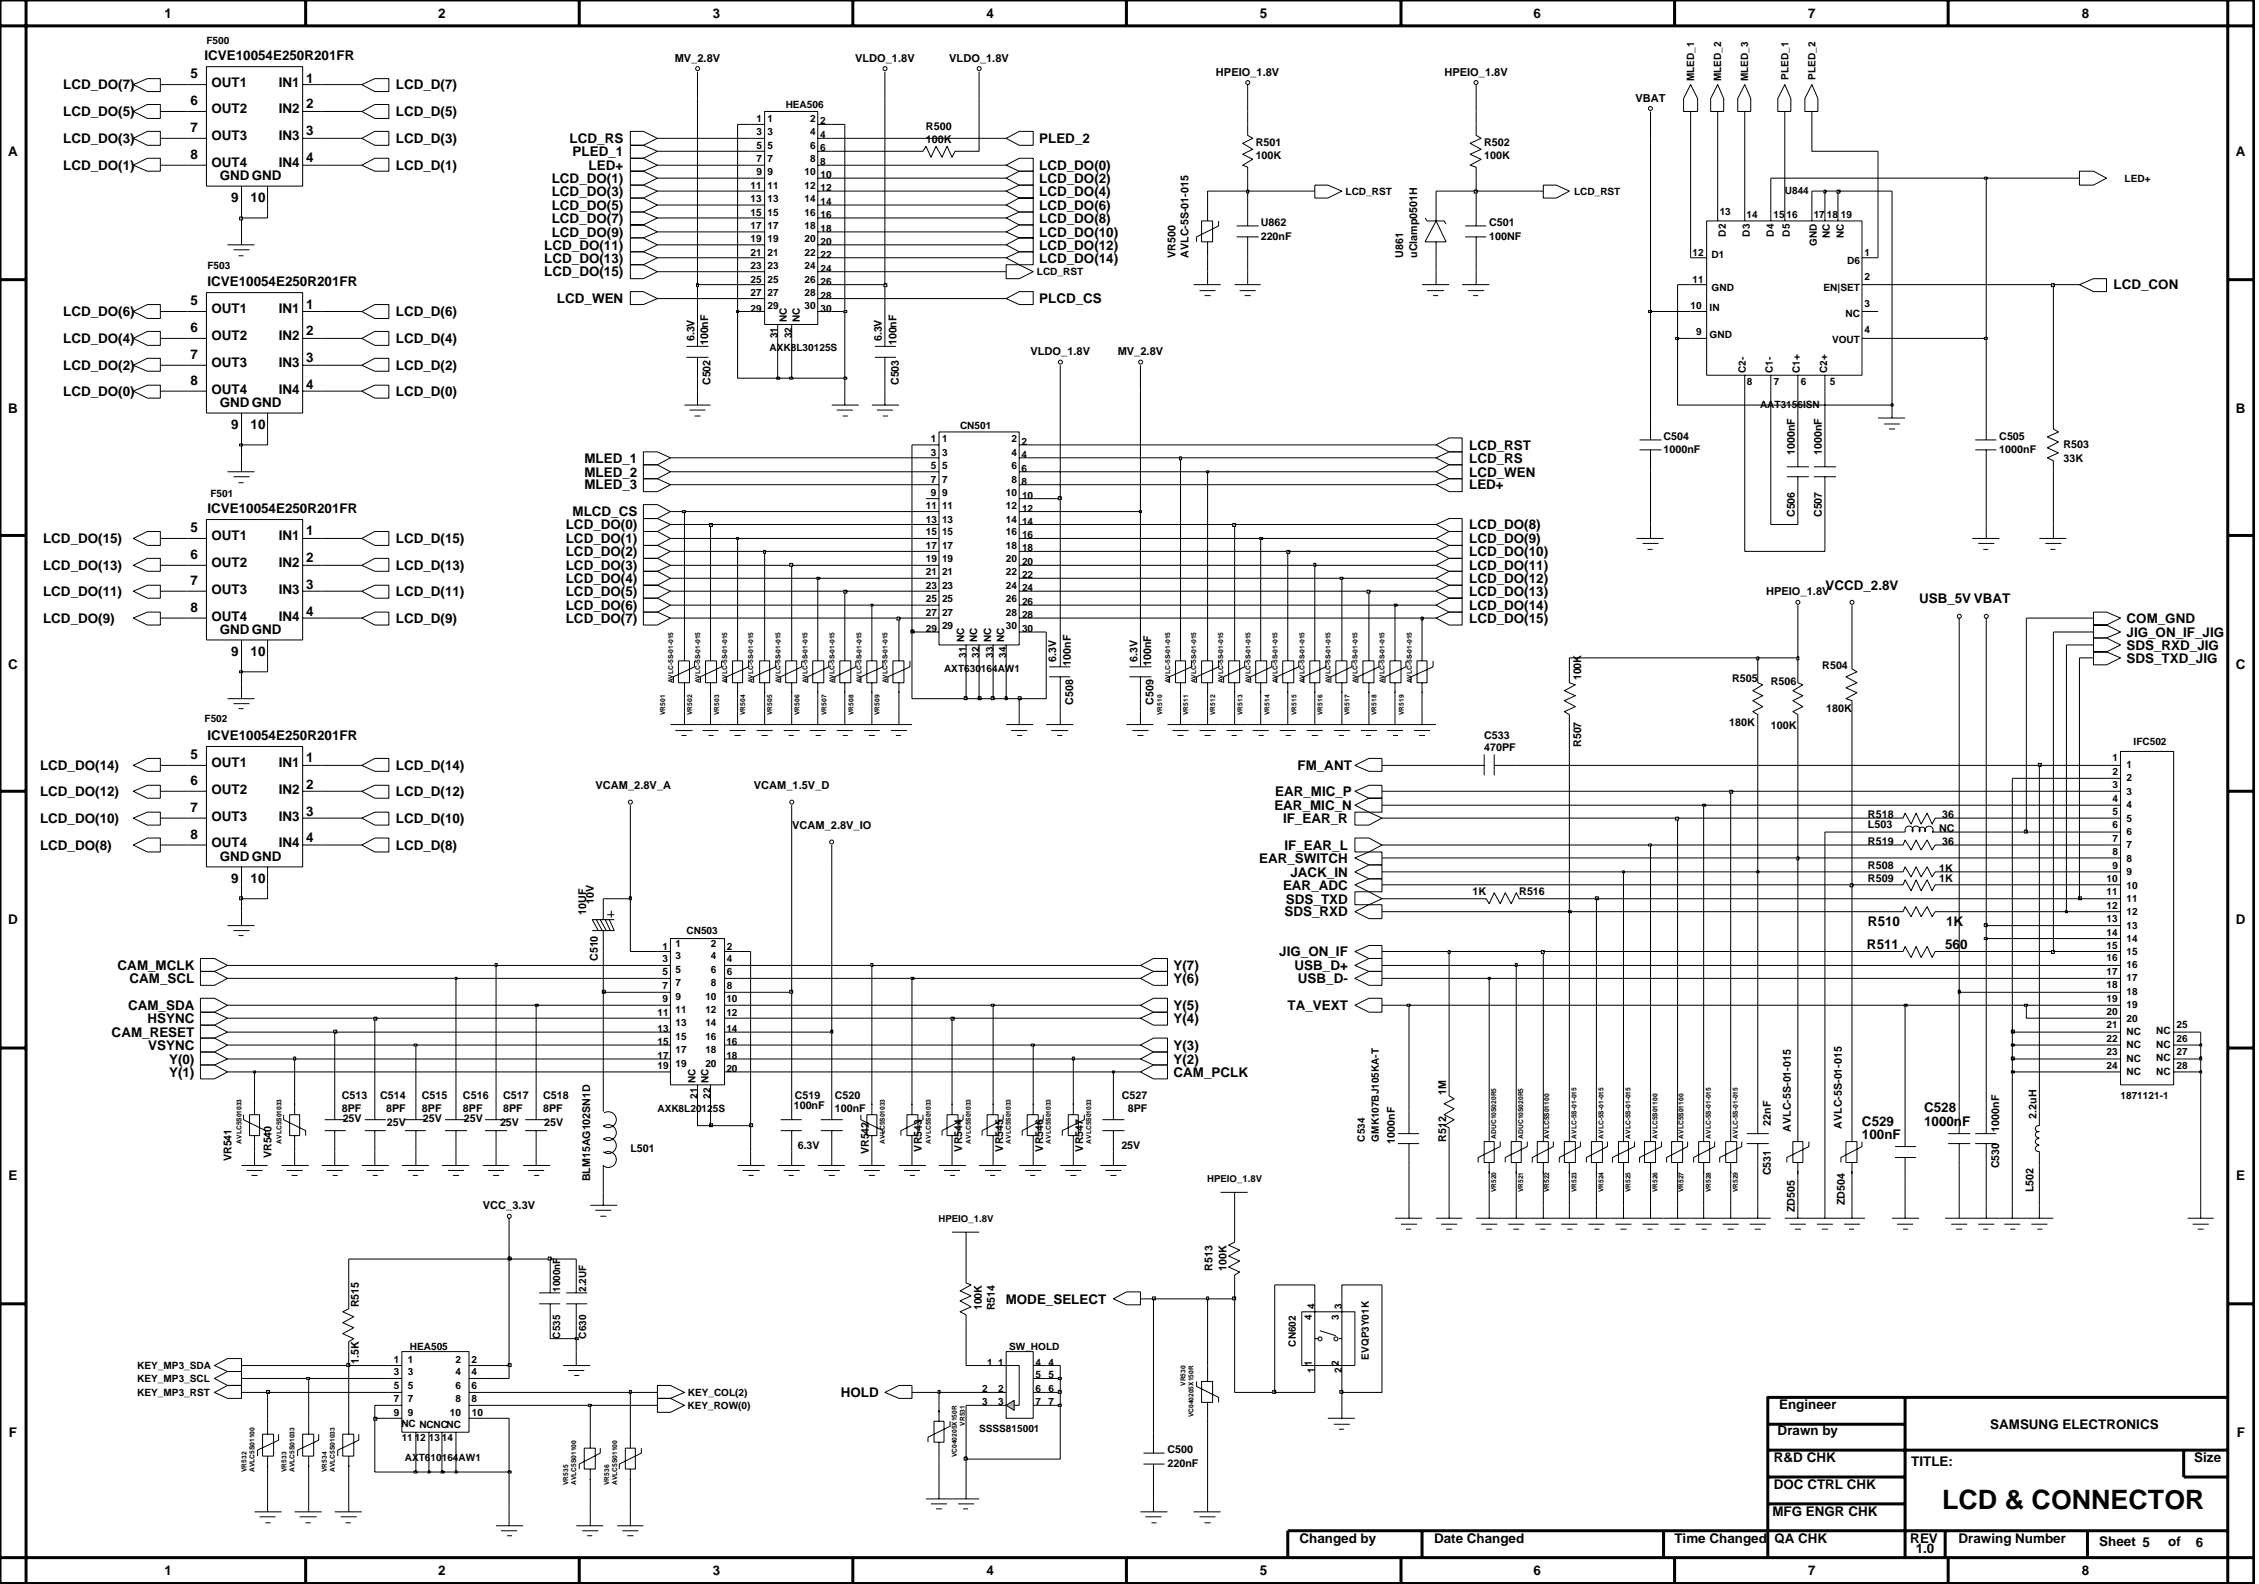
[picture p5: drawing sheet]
<svg xmlns="http://www.w3.org/2000/svg" width="192mm" height="135mm" viewBox="0 0 192 135" stroke-linecap="round" stroke-linejoin="round" font-family="sans-serif">
<defs><g id="words">
<text font-size="2.3" x="165" y="128.2">LCD &amp; CONNECTOR</text>
<g font-size="1.1">
<text x="14" y="1.5">1</text>
<text x="17.4" y="5.1">ICVE10054E250R201FR</text>
<text x="37.2" y="1.5">2</text>
<text x="60.6" y="1.5">3</text>
<text x="83.8" y="1.5">4</text>
<text x="107" y="1.5">5</text>
<text x="130.3" y="1.5">6</text>
<text x="153.6" y="1.5">7</text>
<text x="176.9" y="1.5">8</text>
<text x="5.4" y="9.9">LCD_DO(5)</text>
<text x="5.4" y="7.6">LCD_DO(7)</text>
<text x="16.2" y="6.6">5</text>
<text x="16.2" y="8.9">6</text>
<text x="16.2" y="11.2">7</text>
<text x="18" y="7.4">OUT1</text>
<text x="18" y="9.6">OUT2</text>
<text x="18" y="11.9">OUT3</text>
<text x="23.7" y="7.4">IN1</text>
<text x="23.7" y="9.6">IN2</text>
<text x="23.7" y="11.9">IN3</text>
<text x="26" y="7">1</text>
<text x="26" y="9.2">2</text>
<text x="26" y="11.5">3</text>
<text x="33.6" y="9.9">LCD_D(5)</text>
<text x="33.6" y="7.6">LCD_D(7)</text>
<text x=".7" y="13.3">A</text>
<text x="5.4" y="14.4">LCD_DO(1)</text>
<text x="5.4" y="12.2">LCD_DO(3)</text>
<text x="16.2" y="13.5">8</text>
<text x="18" y="14.2">OUT4</text>
<text x="18.7" y="15.3">GNDGND</text>
<text x="19.6" y="17.2">9</text>
<text x="21.3" y="17.2">10</text>
<text x="23.7" y="14.2">IN4</text>
<text x="26" y="13.8">4</text>
<text x="33.6" y="14.4">LCD_D(1)</text>
<text x="33.6" y="12.2">LCD_D(3)</text>
<text x="46.9" y="15.5">LCD_DO(1)</text>
<text x="46.9" y="16.6">LCD_DO(3)</text>
<text x="46.9" y="17.8">LCD_DO(5)</text>
<text x="48.4" y="12.2">LCD_RS</text>
<text x="48.6" y="13.3">PLED_1</text>
<text x="50" y="14.4">LED+</text>
<text x="88.3" y="12.2">PLED_2</text>
<text x="88.3" y="14.4">LCD_DO(0)</text>
<text x="88.3" y="15.5">LCD_DO(2)</text>
<text x="88.3" y="16.6">LCD_DO(4)</text>
<text x="88.3" y="17.8">LCD_DO(6)</text>
<text x="190" y="13.3">A</text>
<text x="46.2" y="21.2">LCD_DO(11)</text>
<text x="46.2" y="22.3">LCD_DO(13)</text>
<text x="46.2" y="23.5">LCD_DO(15)</text>
<text x="46.9" y="18.9">LCD_DO(7)</text>
<text x="46.9" y="20.1">LCD_DO(9)</text>
<text x="88.3" y="18.9">LCD_DO(8)</text>
<text x="88.3" y="20.1">LCD_DO(10)</text>
<text x="88.3" y="21.2">LCD_DO(12)</text>
<text x="88.3" y="22.3">LCD_DO(14)</text>
<text x="5.4" y="26.9">LCD_DO(6)</text>
<text x="5.4" y="29.2">LCD_DO(4)</text>
<text x="16.2" y="25.9">5</text>
<text x="16.2" y="28.2">6</text>
<text x="17.6" y="24.3">ICVE10054E250R201FR</text>
<text x="18" y="26.6">OUT1</text>
<text x="18" y="28.9">OUT2</text>
<text x="23.7" y="26.6">IN1</text>
<text x="23.7" y="28.9">IN2</text>
<text x="26" y="26.2">1</text>
<text x="26" y="28.5">2</text>
<text x="33.6" y="26.9">LCD_D(6)</text>
<text x="33.6" y="29.2">LCD_D(4)</text>
<text x="47.3" y="25.8">LCD_WEN</text>
<text x="88.3" y="25.8">PLCD_CS</text>
<text x="179.6" y="24.6">LCD_CON</text>
<text x=".7" y="35.1">B</text>
<text x="5.4" y="31.4">LCD_DO(2)</text>
<text x="5.4" y="33.6">LCD_DO(0)</text>
<text x="16.2" y="30.5">7</text>
<text x="16.2" y="32.7">8</text>
<text x="18" y="31.2">OUT3</text>
<text x="18" y="33.5">OUT4</text>
<text x="18.7" y="34.6">GNDGND</text>
<text x="23.7" y="31.2">IN3</text>
<text x="23.7" y="33.5">IN4</text>
<text x="26" y="30.8">3</text>
<text x="26" y="33.1">4</text>
<text x="33.6" y="31.4">LCD_D(2)</text>
<text x="33.6" y="33.6">LCD_D(0)</text>
<text x="190" y="35.1">B</text>
<text x="19.6" y="36.4">9</text>
<text x="21.3" y="36.4">10</text>
<text x="49.6" y="39.3">MLED_1</text>
<text x="49.6" y="40.5">MLED_2</text>
<text x="49.6" y="41.6">MLED_3</text>
<text x="124.8" y="39.3">LCD_RS</text>
<text x="124.8" y="40.5">LCD_WEN</text>
<text x="124.8" y="41.6">LED+</text>
<text x="124.8" y="38.2">LCD_RST</text>
<text x="3.7" y="46.1">LCD_DO(15)</text>
<text x="16.2" y="45.2">5</text>
<text x="16.2" y="47.5">6</text>
<text x="17.6" y="43.6">ICVE10054E250R201FR</text>
<text x="18" y="45.9">OUT1</text>
<text x="23.7" y="45.9">IN1</text>
<text x="26" y="45.5">1</text>
<text x="26" y="47.8">2</text>
<text x="33.6" y="46.1">LCD_D(15)</text>
<text x="48.1" y="45">LCD_DO(0)</text>
<text x="48.1" y="46.1">LCD_DO(1)</text>
<text x="48.1" y="47.2">LCD_DO(2)</text>
<text x="48.6" y="43.9">MLCD_CS</text>
<text x="124.8" y="45">LCD_DO(8)</text>
<text x="124.8" y="46.1">LCD_DO(9)</text>
<text x="124.8" y="47.2">LCD_DO(10)</text>
<text x="3.7" y="48.4">LCD_DO(13)</text>
<text x="3.7" y="50.6">LCD_DO(11)</text>
<text x="3.7" y="52.9">LCD_DO(9)</text>
<text x="16.2" y="52">8</text>
<text x="16.2" y="49.7">7</text>
<text x="18" y="50.5">OUT3</text>
<text x="18" y="52.7">OUT4</text>
<text x="18" y="48.2">OUT2</text>
<text x="18.7" y="53.8">GNDGND</text>
<text x="23.7" y="48.2">IN2</text>
<text x="23.7" y="50.5">IN3</text>
<text x="23.7" y="52.7">IN4</text>
<text x="26" y="50.1">3</text>
<text x="26" y="52.3">4</text>
<text x="33.6" y="48.4">LCD_D(13)</text>
<text x="33.6" y="52.9">LCD_D(9)</text>
<text x="33.6" y="50.6">LCD_D(11)</text>
<text x="48.1" y="48.4">LCD_DO(3)</text>
<text x="48.1" y="49.5">LCD_DO(4)</text>
<text x="48.1" y="50.6">LCD_DO(5)</text>
<text x="48.1" y="52.9">LCD_DO(7)</text>
<text x="48.1" y="51.8">LCD_DO(6)</text>
<text x="124.8" y="51.8">LCD_DO(14)</text>
<text x="124.8" y="52.9">LCD_DO(15)</text>
<text x="124.8" y="48.4">LCD_DO(11)</text>
<text x="124.8" y="49.5">LCD_DO(12)</text>
<text x="124.8" y="50.6">LCD_DO(13)</text>
<text x="155.1" y="50.1">VCCD_2.8V</text>
<text x="163" y="51.2">USB_5V VBAT</text>
<text x="180.7" y="52.9">COM_GND</text>
<text x=".7" y="56.8">C</text>
<text x="19.6" y="55.7">9</text>
<text x="21.3" y="55.7">10</text>
<text x="180.7" y="55.2">SDS_RXD_JIG</text>
<text x="180.7" y="56.3">SDS_TXD_JIG</text>
<text x="180.7" y="54.1">JIG_ON_IF_JIG</text>
<text x="190" y="56.8">C</text>
<text x="3.4" y="65.4">LCD_DO(14)</text>
<text x="16.2" y="64.5">5</text>
<text x="17.6" y="62.9">ICVE10054E250R201FR</text>
<text x="18" y="65.2">OUT1</text>
<text x="23.7" y="65.2">IN1</text>
<text x="26" y="64.8">1</text>
<text x="33.6" y="65.4">LCD_D(14)</text>
<text x="110.2" y="65.4">FM_ANT</text>
<text x="3.4" y="69.9">LCD_DO(10)</text>
<text x="3.4" y="67.6">LCD_DO(12)</text>
<text x="16.2" y="71.2">8</text>
<text x="16.2" y="66.7">6</text>
<text x="16.2" y="69">7</text>
<text x="18" y="67.5">OUT2</text>
<text x="18" y="69.7">OUT3</text>
<text x="18" y="71.9">OUT4</text>
<text x="23.7" y="67.5">IN2</text>
<text x="23.7" y="69.7">IN3</text>
<text x="23.7" y="71.9">IN4</text>
<text x="26" y="67">2</text>
<text x="26" y="69.3">3</text>
<text x="26" y="71.5">4</text>
<text x="33.6" y="69.9">LCD_D(10)</text>
<text x="33.6" y="67.6">LCD_D(12)</text>
<text x="108.3" y="68.8">EAR_MIC_N</text>
<text x="108.3" y="67.6">EAR_MIC_P</text>
<text x="109" y="69.9">IF_EAR_R</text>
<text x="3.4" y="72.2">LCD_DO(8)</text>
<text x="18.7" y="73.1">GNDGND</text>
<text x="19.6" y="75">9</text>
<text x="21.3" y="75">10</text>
<text x="33.6" y="72.2">LCD_D(8)</text>
<text x="107" y="73.3">EAR_SWITCH</text>
<text x="109" y="75.6">EAR_ADC</text>
<text x="109.1" y="72.2">IF_EAR_L</text>
<text x="109.1" y="77.9">SDS_RXD</text>
<text x="109.2" y="76.8">SDS_TXD</text>
<text x="109.6" y="74.5">JACK_IN</text>
<text x=".7" y="78.5">D</text>
<text x="10" y="82.4">CAM_MCLK</text>
<text x="11" y="83.5">CAM_SCL</text>
<text x="99.7" y="83.5">Y(6)</text>
<text x="99.7" y="82.4">Y(7)</text>
<text x="108.7" y="81.2">JIG_ON_IF</text>
<text x="110" y="82.4">USB_D+</text>
<text x="110.3" y="83.5">USB_D-</text>
<text x="158.6" y="80.6">R511</text>
<text x="158.7" y="78.6">R510</text>
<text x="165.2" y="80.6">560</text>
<text x="165.3" y="78.6">1K</text>
<text x="190" y="78.5">D</text>
<text x="9.5" y="88.1">CAM_RESET</text>
<text x="10.9" y="85.8">CAM_SDA</text>
<text x="12.5" y="86.9">HSYNC</text>
<text x="12.6" y="89.2">VSYNC</text>
<text x="99.7" y="89.2">Y(3)</text>
<text x="99.7" y="85.8">Y(5)</text>
<text x="99.7" y="86.9">Y(4)</text>
<text x="109.4" y="85.8">TA_VEXT</text>
<text x="14.4" y="90.4">Y(0)</text>
<text x="14.4" y="91.5">Y(1)</text>
<text x="99.7" y="91.5">CAM_PCLK</text>
<text x="99.7" y="90.4">Y(2)</text>
<text x="158.2" y="95.6">C529</text>
<text x="163.5" y="94.4">C528</text>
<text x="163.5" y="95.6">1000nF</text>
<text x=".7" y="100.3">E</text>
<text x="158.2" y="96.7">100nF</text>
<text x="190" y="100.3">E</text>
<text x="85.4" y="110.7">MODE_SELECT</text>
<text x="71.4" y="118.7">HOLD</text>
<text x="151.1" y="119.7">Engineer</text>
<text x=".8" y="122.1">F</text>
<text x="150.7" y="124.2">R&amp;D CHK</text>
<text x="151" y="121.9">Drawn by</text>
<text x="162.4" y="124.5">TITLE:</text>
<text x="169.1" y="121.4">SAMSUNG ELECTRONICS</text>
<text x="186.4" y="124.2">Size</text>
<text x="190" y="122.1">F</text>
<text x="110.4" y="131">Changed by</text>
<text x="121.8" y="131">Date Changed</text>
<text x="142.3" y="131">Time Changed</text>
<text x="150.6" y="128.8">MFG ENGR CHK</text>
<text x="150.7" y="126.5">DOC CTRL CHK</text>
<text x="150.7" y="131">QA CHK</text>
<text x="162.3" y="131">REV</text>
<text x="162.8" y="132">1.0</text>
<text x="166.4" y="131">Drawing Number</text>
<text x="178.3" y="131.4">Sheet 5</text>
<text x="184.2" y="131.4">of</text>
<text x="186.5" y="131.4">6</text>
<text x="14" y="133.8">1</text>
<text x="37.2" y="133.8">2</text>
<text x="60.6" y="133.8">3</text>
<text x="83.8" y="133.8">4</text>
<text x="107" y="133.8">5</text>
<text x="130.3" y="133.8">6</text>
<text x="153.6" y="133.8">7</text>
<text x="176.9" y="133.8">8</text>
</g>
<g font-size=".9">
<text x="57.3" y="5.2">MV_2.8V</text>
<text x="72.6" y="5.2">VLDO_1.8V</text>
<text x="80.6" y="5.2">VLDO_1.8V</text>
<text x="78.7" y="11.1">R500</text>
<text x="103.3" y="6.4">HPEIO_1.8V</text>
<text x="122.7" y="6.4">HPEIO_1.8V</text>
<text x="138.9" y="8.7">VBAT</text>
<text x="143.9" y="6.9" transform="rotate(-90 143.9 6.9)">MLED_1</text>
<text x="146.2" y="6.9" transform="rotate(-90 146.2 6.9)">MLED_2</text>
<text x="148.5" y="6.9" transform="rotate(-90 148.5 6.9)">MLED_3</text>
<text x="151.9" y="6.8" transform="rotate(-90 151.9 6.8)">PLED_1</text>
<text x="154.2" y="6.8" transform="rotate(-90 154.2 6.8)">PLED_2</text>
<text x="78.7" y="12.2">100K</text>
<text x="106.7" y="12.4">R501</text>
<text x="106.7" y="13.5">100K</text>
<text x="126.1" y="13.5">100K</text>
<text x="126.1" y="12.4">R502</text>
<text x="99.9" y="21.9" transform="rotate(-90 99.9 21.9)">VR500</text>
<text x="101" y="21.9" transform="rotate(-90 101 21.9)">AVLC-5S-01-015</text>
<text x="107.1" y="19.2">U862</text>
<text x="107.1" y="20.4">220nF</text>
<text x="119.2" y="21.9" transform="rotate(-90 119.2 21.9)">U861</text>
<text x="120.4" y="21.9" transform="rotate(-90 120.4 21.9)">uClamp0501H</text>
<text x="126.5" y="19.2">C501</text>
<text x="126.5" y="20.4">100NF</text>
<text x="146.6" y="20.1" transform="rotate(-90 146.6 20.1)">D2</text>
<text x="148.6" y="20.1" transform="rotate(-90 148.6 20.1)">D3</text>
<text x="150.7" y="20.1" transform="rotate(-90 150.7 20.1)">D4</text>
<text x="152.1" y="20.1" transform="rotate(-90 152.1 20.1)">D5</text>
<text x="154.4" y="20.9" transform="rotate(-90 154.4 20.9)">GND</text>
<text x="155.5" y="20.2" transform="rotate(-90 155.5 20.2)">NC</text>
<text x="156.7" y="20.2" transform="rotate(-90 156.7 20.2)">NC</text>
<text x="59" y="29" transform="rotate(-90 59 29)">6.3V</text>
<text x="60.2" y="29.3" transform="rotate(-90 60.2 29.3)">100nF</text>
<text x="66.1" y="28.7" transform="rotate(-90 66.1 28.7)">31</text>
<text x="66.8" y="27.4" transform="rotate(-90 66.8 27.4)">NC</text>
<text x="67.3" y="28.7" transform="rotate(-90 67.3 28.7)">32</text>
<text x="67.9" y="27.4" transform="rotate(-90 67.9 27.4)">NC</text>
<text x="74.9" y="29" transform="rotate(-90 74.9 29)">6.3V</text>
<text x="76.2" y="29.3" transform="rotate(-90 76.2 29.3)">100nF</text>
<text x="60.4" y="32.7" transform="rotate(-90 60.4 32.7)">C502</text>
<text x="76.4" y="32.7" transform="rotate(-90 76.4 32.7)">C503</text>
<text x="87.5" y="30.2">VLDO_1.8V</text>
<text x="95" y="30.2">MV_2.8V</text>
<text x="148.3" y="31.7" transform="rotate(-90 148.3 31.7)">C2-</text>
<text x="150.6" y="31.7" transform="rotate(-90 150.6 31.7)">C1-</text>
<text x="152.9" y="31.7" transform="rotate(-90 152.9 31.7)">C1+</text>
<text x="155.2" y="31.7" transform="rotate(-90 155.2 31.7)">C2+</text>
<text x="141.3" y="38.5">1000nF</text>
<text x="141.3" y="37.4">C504</text>
<text x="152.5" y="38.6" transform="rotate(-90 152.5 38.6)">1000nF</text>
<text x="154.8" y="38.6" transform="rotate(-90 154.8 38.6)">1000nF</text>
<text x="169.8" y="38.5">1000nF</text>
<text x="169.8" y="37.4">C505</text>
<text x="175.3" y="39.2">33K</text>
<text x="175.3" y="38">R503</text>
<text x="152.5" y="43.9" transform="rotate(-90 152.5 43.9)">C506</text>
<text x="154.8" y="43.9" transform="rotate(-90 154.8 43.9)">C507</text>
<text x="150" y="50.6">HPEIO_1.8V</text>
<text x="81.9" y="54.5" transform="rotate(-90 81.9 54.5)">NC</text>
<text x="82.1" y="55.9" transform="rotate(-90 82.1 55.9)">31</text>
<text x="83" y="54.5" transform="rotate(-90 83 54.5)">NC</text>
<text x="83.2" y="55.9" transform="rotate(-90 83.2 55.9)">32</text>
<text x="84.2" y="54.5" transform="rotate(-90 84.2 54.5)">NC</text>
<text x="84.4" y="55.9" transform="rotate(-90 84.4 55.9)">33</text>
<text x="85.3" y="54.5" transform="rotate(-90 85.3 54.5)">NC</text>
<text x="85.5" y="55.9" transform="rotate(-90 85.5 55.9)">34</text>
<text x="89.7" y="56.2" transform="rotate(-90 89.7 56.2)">6.3V</text>
<text x="91" y="56.6" transform="rotate(-90 91 56.6)">100nF</text>
<text x="91.2" y="59.9" transform="rotate(-90 91.2 59.9)">C508</text>
<text x="96.6" y="56.2" transform="rotate(-90 96.6 56.2)">6.3V</text>
<text x="97.8" y="56.6" transform="rotate(-90 97.8 56.6)">100nF</text>
<text x="98" y="59.9" transform="rotate(-90 98 59.9)">C509</text>
<text x="134.3" y="57.8" transform="rotate(-90 134.3 57.8)">100K</text>
<text x="147.1" y="58">R505</text>
<text x="150.4" y="58.2">R506</text>
<text x="154.8" y="56.9">R504</text>
<text x="126.1" y="63.8">470PF</text>
<text x="126.1" y="62.7">C533</text>
<text x="134.3" y="63.5" transform="rotate(-90 134.3 63.5)">R507</text>
<text x="146.9" y="61.7">180K</text>
<text x="150.4" y="61.9">100K</text>
<text x="155.2" y="60.5">180K</text>
<text x="50.6" y="67">VCAM_2.8V_A</text>
<text x="64" y="67">VCAM_1.5V_D</text>
<text x="67.3" y="70.4">VCAM_2.8V_IO</text>
<text x="158.7" y="69.5">R518</text>
<text x="158.7" y="71.8">R519</text>
<text x="158.7" y="70.3">L503</text>
<text x="164.7" y="70.7">NC</text>
<text x="165" y="69.5">36</text>
<text x="165" y="71.8">36</text>
<text x="49.8" y="77.7" transform="rotate(-90 49.8 77.7)">10UF</text>
<text x="50.5" y="76.8" transform="rotate(-90 50.5 76.8)">10V</text>
<text x="125.1" y="76">1K</text>
<text x="129.1" y="76">R516</text>
<text x="158.7" y="73.8">R508</text>
<text x="158.7" y="74.9">R509</text>
<text x="164.7" y="74.1">1K</text>
<text x="164.7" y="74.9">1K</text>
<text x="50.8" y="81.6" transform="rotate(-90 50.8 81.6)">C510</text>
<text x="29" y="94.4">8PF</text>
<text x="29" y="93.3">C513</text>
<text x="29.1" y="95.3">25V</text>
<text x="32.3" y="93.3">C514</text>
<text x="32.8" y="94.4">8PF</text>
<text x="32.9" y="95.6">25V</text>
<text x="35.8" y="94.4">8PF</text>
<text x="35.8" y="93.3">C515</text>
<text x="35.9" y="95.3">25V</text>
<text x="39.3" y="93.3">C516</text>
<text x="39.3" y="94.4">8PF</text>
<text x="39.4" y="95.3">25V</text>
<text x="42.5" y="95.7">25V</text>
<text x="42.7" y="94.4">8PF</text>
<text x="42.7" y="93.3">C517</text>
<text x="46.1" y="94.4">8PF</text>
<text x="46.1" y="93.3">C518</text>
<text x="46.2" y="95.7">25V</text>
<text x="59.1" y="92" transform="rotate(-90 59.1 92)">NC</text>
<text x="59.3" y="93.3" transform="rotate(-90 59.3 93.3)">21</text>
<text x="60.2" y="92" transform="rotate(-90 60.2 92)">NC</text>
<text x="60.4" y="93.3" transform="rotate(-90 60.4 93.3)">22</text>
<text x="67.4" y="94.2">100nF</text>
<text x="67.5" y="93.3">C519</text>
<text x="70.9" y="93.3">C520</text>
<text x="70.9" y="94.4">100nF</text>
<text x="95.3" y="93.3">C527</text>
<text x="95.8" y="94.4">8PF</text>
<text x="122.9" y="93" transform="rotate(-90 122.9 93)">1M</text>
<text x="150.4" y="95.6" transform="rotate(-90 150.4 95.6)">22nF</text>
<text x="156.5" y="95.9" transform="rotate(-90 156.5 95.9)">AVLC-5S-01-015</text>
<text x="173" y="95" transform="rotate(-90 173 95)">2.2uH</text>
<text x="19.7" y="98.6" transform="rotate(-90 19.7 98.6)">VR541</text>
<text x="23.1" y="98.4" transform="rotate(-90 23.1 98.4)">VR540</text>
<text x="50.1" y="100.4" transform="rotate(-90 50.1 100.4)">BLM15AG102SN1D</text>
<text x="53.6" y="97.9">L501</text>
<text x="67.8" y="97.6">6.3V</text>
<text x="73.8" y="98.1" transform="rotate(-90 73.8 98.1)">VR542</text>
<text x="78.3" y="97.8" transform="rotate(-90 78.3 97.8)">VR543</text>
<text x="81.7" y="97.8" transform="rotate(-90 81.7 97.8)">VR544</text>
<text x="85.2" y="97.8" transform="rotate(-90 85.2 97.8)">VR545</text>
<text x="88.6" y="97.8" transform="rotate(-90 88.6 97.8)">VR546</text>
<text x="92" y="97.8" transform="rotate(-90 92 97.8)">VR547</text>
<text x="95.3" y="97.6">25V</text>
<text x="116" y="97" transform="rotate(-90 116 97)">C534</text>
<text x="117.1" y="97" transform="rotate(-90 117.1 97)">GMK107BJ105KA-T</text>
<text x="118.5" y="97.1" transform="rotate(-90 118.5 97.1)">1000nF</text>
<text x="122.9" y="97" transform="rotate(-90 122.9 97)">R512</text>
<text x="150.4" y="99.9" transform="rotate(-90 150.4 99.9)">C531</text>
<text x="152.1" y="96.1" transform="rotate(-90 152.1 96.1)">AVLC-5S-01-015</text>
<text x="169.8" y="99.3" transform="rotate(-90 169.8 99.3)">C530</text>
<text x="169.8" y="96.1" transform="rotate(-90 169.8 96.1)">1000nF</text>
<text x="172.7" y="101.3" transform="rotate(-90 172.7 101.3)">L502</text>
<text x="41" y="102.7">VCC_3.3V</text>
<text x="103" y="107.9" transform="rotate(-90 103 107.9)">R513</text>
<text x="104.2" y="107.9" transform="rotate(-90 104.2 107.9)">100K</text>
<text x="152.5" y="103" transform="rotate(-90 152.5 103)">ZD505</text>
<text x="156.7" y="102.4" transform="rotate(-90 156.7 102.4)">ZD504</text>
<text x="30.5" y="111.1" transform="rotate(-90 30.5 111.1)">R515</text>
<text x="47.6" y="113.7" transform="rotate(-90 47.6 113.7)">C535</text>
<text x="47.6" y="109.7" transform="rotate(-90 47.6 109.7)">1000nF</text>
<text x="49.8" y="113.7" transform="rotate(-90 49.8 113.7)">C630</text>
<text x="49.8" y="109.7" transform="rotate(-90 49.8 109.7)">2.2UF</text>
<text x="83.4" y="111.3" transform="rotate(-90 83.4 111.3)">100K</text>
<text x="84.5" y="111.3" transform="rotate(-90 84.5 111.3)">R514</text>
<text x="111.4" y="112.2" transform="rotate(-90 111.4 112.2)">4</text>
<text x="111.7" y="111.2" transform="rotate(-90 111.7 111.2)">4</text>
<text x="113.7" y="112.2" transform="rotate(-90 113.7 112.2)">3</text>
<text x="114" y="111.2" transform="rotate(-90 114 111.2)">3</text>
<text x="30.5" y="115.9" transform="rotate(-90 30.5 115.9)">1.5K</text>
<text x="110.1" y="114.4" transform="rotate(-90 110.1 114.4)">CN602</text>
<text x="111.4" y="116" transform="rotate(-90 111.4 116)">1</text>
<text x="111.7" y="116.7" transform="rotate(-90 111.7 116.7)">1</text>
<text x="113.7" y="116" transform="rotate(-90 113.7 116)">2</text>
<text x="114" y="116.7" transform="rotate(-90 114 116.7)">2</text>
<text x="116.3" y="115.5" transform="rotate(-90 116.3 115.5)">EVQP3Y01K</text>
<text x="99.2" y="124.6">220nF</text>
<text x="99.2" y="123.4">C500</text>
</g>
<g font-size=".8">
<text x="17.5" y="3.7">F500</text>
<text x="64.3" y="11.5">3</text>
<text x="64.3" y="10.4">1 1</text>
<text x="65.2" y="11.5">3</text>
<text x="66.7" y="9.2">HEA506</text>
<text x="68.8" y="10.4">2</text>
<text x="68.8" y="11.5">4</text>
<text x="69.7" y="10.6">2</text>
<text x="69.7" y="11.8">4</text>
<text x="63.8" y="16.1">11</text>
<text x="63.8" y="17.2">13</text>
<text x="64.3" y="14.9">9 9</text>
<text x="64.3" y="12.7">5 5</text>
<text x="64.3" y="13.8">7</text>
<text x="65.2" y="17.2">13</text>
<text x="65.2" y="13.8">7</text>
<text x="65.2" y="16.1">11</text>
<text x="68.3" y="17.2">14</text>
<text x="68.3" y="14.9">10</text>
<text x="68.3" y="16.1">12</text>
<text x="68.8" y="13.8">8</text>
<text x="68.8" y="12.7">6</text>
<text x="69.7" y="12.9">6</text>
<text x="69.7" y="14">8</text>
<text x="69.7" y="17.4">14</text>
<text x="69.7" y="15.1">10</text>
<text x="69.7" y="16.2">12</text>
<text x="114.3" y="16.5">LCD_RST</text>
<text x="133.7" y="16.5">LCD_RST</text>
<text x="151.6" y="16.5">U844</text>
<text x="180.5" y="15.4">LED+</text>
<text x="17.6" y="22.8">F503</text>
<text x="63.8" y="21.7">21 21</text>
<text x="63.8" y="22.8">23</text>
<text x="63.8" y="18.3">15</text>
<text x="63.8" y="19.4">17 17</text>
<text x="63.8" y="20.5">19</text>
<text x="65.2" y="22.8">23</text>
<text x="65.2" y="18.3">15</text>
<text x="65.2" y="20.5">19</text>
<text x="68.3" y="20.5">20</text>
<text x="68.3" y="21.7">22</text>
<text x="68.3" y="22.8">24</text>
<text x="68.3" y="18.3">16</text>
<text x="68.3" y="19.4">18</text>
<text x="69.7" y="21.9">22</text>
<text x="69.7" y="23.1">24</text>
<text x="69.7" y="18.5">16</text>
<text x="69.7" y="19.7">18</text>
<text x="69.7" y="20.8">20</text>
<text x="88.1" y="23.4">LCD_RST</text>
<text x="143.8" y="21.7">12</text>
<text x="145.4" y="21.9">D1</text>
<text x="146.1" y="18.3">13</text>
<text x="148.4" y="18.5">14</text>
<text x="150.7" y="18.5">15</text>
<text x="151.8" y="18.5">16</text>
<text x="154.1" y="18.5">17</text>
<text x="155.2" y="18.5">18</text>
<text x="156.4" y="18.5">19</text>
<text x="156.9" y="22.4">D6</text>
<text x="158.4" y="21.7">1</text>
<text x="158.4" y="23.8">2</text>
<text x="63.8" y="24">25</text>
<text x="63.8" y="25.1">27 27</text>
<text x="63.8" y="26.5">29</text>
<text x="65.2" y="24">25</text>
<text x="65.2" y="26.2">29</text>
<text x="65.4" y="29.8">AXK8L30125S</text>
<text x="68.3" y="24">26</text>
<text x="68.3" y="25.1">28</text>
<text x="68.3" y="26.2">30</text>
<text x="69.7" y="24.2">26</text>
<text x="69.7" y="25.4">28</text>
<text x="69.7" y="26.5">30</text>
<text x="143.6" y="26.2">10</text>
<text x="143.8" y="24">11</text>
<text x="144.1" y="28.5">9</text>
<text x="145.2" y="28.7">GND</text>
<text x="145.2" y="26.4">IN</text>
<text x="145.4" y="24.7">GND</text>
<text x="154.9" y="24.7">EN|SET</text>
<text x="155.6" y="29.2">VOUT</text>
<text x="156.8" y="26.9">NC</text>
<text x="158.4" y="26">3</text>
<text x="158.4" y="28.3">4</text>
<text x="148.4" y="32.7">8</text>
<text x="149.5" y="34.7">AAT3156ISN</text>
<text x="150.7" y="32.7">7</text>
<text x="153" y="32.7">6</text>
<text x="155.5" y="32.7">5</text>
<text x="79.1" y="39.8">5 5</text>
<text x="79.1" y="41">7</text>
<text x="79.1" y="38.7">3</text>
<text x="79.1" y="37.5">1 1</text>
<text x="80" y="41">7</text>
<text x="80" y="38.7">3</text>
<text x="81.6" y="36.4">CN501</text>
<text x="85.9" y="38.7">4</text>
<text x="85.9" y="39.8">6</text>
<text x="85.9" y="41">8</text>
<text x="85.9" y="37.5">2</text>
<text x="86.8" y="38.9">4</text>
<text x="86.8" y="40.1">6</text>
<text x="86.8" y="41.2">8</text>
<text x="86.8" y="37.8">2</text>
<text x="17.9" y="42.2">F501</text>
<text x="78.7" y="46.7">17 17</text>
<text x="78.7" y="47.8">19</text>
<text x="78.7" y="43.2">11</text>
<text x="78.7" y="44.4">13 13</text>
<text x="78.7" y="45.5">15</text>
<text x="79.1" y="42.1">9 9</text>
<text x="80" y="47.8">19</text>
<text x="80" y="43.2">11</text>
<text x="80" y="45.5">15</text>
<text x="85.5" y="47.8">20</text>
<text x="85.5" y="42.1">10</text>
<text x="85.5" y="43.2">12</text>
<text x="85.5" y="45.5">16</text>
<text x="85.5" y="46.7">18</text>
<text x="85.5" y="44.4">14</text>
<text x="86.8" y="46.8">18</text>
<text x="86.8" y="42.4">10</text>
<text x="86.8" y="43.5">12</text>
<text x="86.8" y="44.6">14</text>
<text x="86.8" y="45.7">16</text>
<text x="78.7" y="51.2">25</text>
<text x="78.7" y="52.3">27 27</text>
<text x="78.7" y="53.7">29</text>
<text x="78.7" y="48.9">21 21</text>
<text x="78.7" y="50.1">23</text>
<text x="80" y="51.2">25</text>
<text x="80" y="53.4">29</text>
<text x="80" y="50.1">23</text>
<text x="85.5" y="52.3">28</text>
<text x="85.5" y="53.4">30</text>
<text x="85.5" y="50.1">24</text>
<text x="85.5" y="51.2">26</text>
<text x="85.5" y="48.9">22</text>
<text x="86.8" y="50.2">24</text>
<text x="86.8" y="51.4">26</text>
<text x="86.8" y="52.5">28</text>
<text x="86.8" y="53.7">30</text>
<text x="86.8" y="48">20</text>
<text x="86.8" y="49.1">22</text>
<text x="80.2" y="57.1">AXT630164AW1</text>
<text x="17.4" y="61.3">F502</text>
<text x="179.5" y="65.9">2</text>
<text x="179.5" y="64.7">1</text>
<text x="180.7" y="65.3">1</text>
<text x="181.3" y="63.3">IFC502</text>
<text x="179.5" y="71.5">7</text>
<text x="179.5" y="67">3</text>
<text x="179.5" y="68.1">4</text>
<text x="179.5" y="69.2">5</text>
<text x="179.5" y="70.3">6</text>
<text x="180.7" y="66.4">2</text>
<text x="180.7" y="67.6">3</text>
<text x="180.7" y="68.7">4</text>
<text x="180.7" y="69.8">5</text>
<text x="180.7" y="70.9">6</text>
<text x="179" y="74.9">10</text>
<text x="179" y="76">11</text>
<text x="179" y="77.2">12</text>
<text x="179.5" y="72.6">8</text>
<text x="179.5" y="73.8">9</text>
<text x="180.7" y="72">7</text>
<text x="180.7" y="73.2">8</text>
<text x="180.7" y="74.3">9</text>
<text x="180.7" y="75.5">10</text>
<text x="180.7" y="76.6">11</text>
<text x="180.7" y="77.7">12</text>
<text x="56.3" y="82.9">5</text>
<text x="56.3" y="81.8">3</text>
<text x="56.3" y="80.7">1</text>
<text x="57.4" y="82.7">5</text>
<text x="57.4" y="83.8">7</text>
<text x="57.4" y="81.5">3</text>
<text x="57.4" y="80.4">1</text>
<text x="58.3" y="79.3">CN503</text>
<text x="60.4" y="81.5">4</text>
<text x="60.4" y="82.7">6</text>
<text x="60.4" y="83.8">8</text>
<text x="60.4" y="80.4">2</text>
<text x="61.8" y="82.9">6</text>
<text x="61.8" y="81.8">4</text>
<text x="61.8" y="80.7">2</text>
<text x="179" y="82.9">17</text>
<text x="179" y="84">18</text>
<text x="179" y="78.3">13</text>
<text x="179" y="79.5">14</text>
<text x="179" y="80.6">15</text>
<text x="179" y="81.7">16</text>
<text x="180.7" y="83.4">17</text>
<text x="180.7" y="78.9">13</text>
<text x="180.7" y="80">14</text>
<text x="180.7" y="81.2">15</text>
<text x="180.7" y="82.3">16</text>
<text x="55.8" y="90">17</text>
<text x="55.8" y="86.3">11</text>
<text x="55.8" y="87.7">13</text>
<text x="55.8" y="88.8">15</text>
<text x="56.3" y="84">7</text>
<text x="56.3" y="85.1">9</text>
<text x="57.4" y="85">9</text>
<text x="57.4" y="88.4">15</text>
<text x="57.4" y="89.5">17</text>
<text x="57.4" y="86.1">11</text>
<text x="57.4" y="87.2">13</text>
<text x="59.9" y="88.4">16</text>
<text x="59.9" y="89.5">18</text>
<text x="59.9" y="85">10</text>
<text x="59.9" y="86.1">12</text>
<text x="59.9" y="87.2">14</text>
<text x="61.7" y="88.8">16</text>
<text x="61.7" y="90">18</text>
<text x="61.7" y="85.1">10</text>
<text x="61.7" y="86.3">12</text>
<text x="61.7" y="87.7">14</text>
<text x="61.8" y="84">8</text>
<text x="179" y="87.3">21</text>
<text x="179" y="88.5">22</text>
<text x="179" y="89.6">23</text>
<text x="179" y="85.1">19</text>
<text x="179" y="86.2">20</text>
<text x="180.7" y="87.9">NC</text>
<text x="180.7" y="89">NC</text>
<text x="180.7" y="84.5">18</text>
<text x="180.7" y="85.6">19</text>
<text x="180.7" y="86.8">20</text>
<text x="183.2" y="89">NC</text>
<text x="183.2" y="87.8">NC</text>
<text x="184.9" y="88.5">26</text>
<text x="184.9" y="89.6">27</text>
<text x="184.9" y="87.3">25</text>
<text x="55.8" y="90.8">19</text>
<text x="55.8" y="94.4">AXK8L20125S</text>
<text x="57.4" y="90.6">19</text>
<text x="59.9" y="90.6">20</text>
<text x="61.7" y="91.1">20</text>
<text x="179" y="90.8">24</text>
<text x="180.1" y="93.3">1871121-1</text>
<text x="180.7" y="90.2">NC</text>
<text x="180.7" y="91.3">NC</text>
<text x="183.2" y="90.1">NC</text>
<text x="183.2" y="91.3">NC</text>
<text x="184.9" y="90.8">28</text>
<text x="102.5" y="100.4">HPEIO_1.8V</text>
<text x="79.7" y="103.8">HPEIO_1.8V</text>
<text x="11.7" y="118.6">KEY_MP3_RST</text>
<text x="11.7" y="117.4">KEY_MP3_SCL</text>
<text x="11.7" y="116.3">KEY_MP3_SDA</text>
<text x="33.5" y="118">5</text>
<text x="33.5" y="115.7">1</text>
<text x="33.5" y="116.8">3</text>
<text x="33.5" y="119.1">7</text>
<text x="34.7" y="118">5</text>
<text x="34.7" y="115.7">1</text>
<text x="34.7" y="116.8">3</text>
<text x="34.7" y="119.1">7</text>
<text x="34.8" y="114.6">HEA505</text>
<text x="38.7" y="118">6</text>
<text x="38.7" y="116.8">4</text>
<text x="38.7" y="115.7">2</text>
<text x="38.7" y="119.1">8</text>
<text x="40" y="118">6</text>
<text x="40" y="116.8">4</text>
<text x="40" y="115.7">2</text>
<text x="40" y="119.1">8</text>
<text x="58.4" y="119.7">KEY_ROW(0)</text>
<text x="58.4" y="118.6">KEY_COL(2)</text>
<text x="83.4" y="118.3">2</text>
<text x="83.4" y="119.4">3</text>
<text x="83.9" y="116">1 1</text>
<text x="84.8" y="118.3">2</text>
<text x="84.8" y="119.4">3</text>
<text x="85.7" y="114.6">SW_HOLD</text>
<text x="88" y="118.3">6</text>
<text x="88" y="119.4">7</text>
<text x="88" y="116">4</text>
<text x="88" y="117.1">5</text>
<text x="89.1" y="119.4">7</text>
<text x="89.1" y="116">4</text>
<text x="89.1" y="117.1">5</text>
<text x="89.1" y="118.3">6</text>
<text x="33.5" y="120.3">9</text>
<text x="34.1" y="121.3">NC NCNCNC</text>
<text x="34.1" y="122.4">11 12</text>
<text x="34.4" y="124.1">AXT610164AW1</text>
<text x="34.7" y="120.3">9</text>
<text x="36.4" y="122.4">13 14</text>
<text x="38.2" y="120.3">10</text>
<text x="40.1" y="120.3">10</text>
<text x="83.2" y="121.7">SSSS815001</text>
</g>
<g font-size=".6">
<text x="57.2" y="58.1" transform="rotate(-90 57.2 58.1)">AVLC-5S-01-015</text>
<text x="59.5" y="58.1" transform="rotate(-90 59.5 58.1)">AVLC-5S-01-015</text>
<text x="61.8" y="58.1" transform="rotate(-90 61.8 58.1)">AVLC-5S-01-015</text>
<text x="64" y="58.1" transform="rotate(-90 64 58.1)">AVLC-5S-01-015</text>
<text x="66.3" y="58.1" transform="rotate(-90 66.3 58.1)">AVLC-5S-01-015</text>
<text x="68.6" y="58.1" transform="rotate(-90 68.6 58.1)">AVLC-5S-01-015</text>
<text x="70.9" y="58.1" transform="rotate(-90 70.9 58.1)">AVLC-5S-01-015</text>
<text x="73.2" y="58.1" transform="rotate(-90 73.2 58.1)">AVLC-5S-01-015</text>
<text x="75.4" y="58.1" transform="rotate(-90 75.4 58.1)">AVLC-5S-01-015</text>
<text x="99.4" y="58.1" transform="rotate(-90 99.4 58.1)">AVLC-5S-01-015</text>
<text x="101.6" y="58.1" transform="rotate(-90 101.6 58.1)">AVLC-5S-01-015</text>
<text x="103.9" y="58.1" transform="rotate(-90 103.9 58.1)">AVLC-5S-01-015</text>
<text x="106.2" y="58.1" transform="rotate(-90 106.2 58.1)">AVLC-5S-01-015</text>
<text x="108.5" y="58.1" transform="rotate(-90 108.5 58.1)">AVLC-5S-01-015</text>
<text x="110.8" y="58.1" transform="rotate(-90 110.8 58.1)">AVLC-5S-01-015</text>
<text x="113" y="58.1" transform="rotate(-90 113 58.1)">AVLC-5S-01-015</text>
<text x="115.3" y="58.1" transform="rotate(-90 115.3 58.1)">AVLC-5S-01-015</text>
<text x="117.6" y="58.1" transform="rotate(-90 117.6 58.1)">AVLC-5S-01-015</text>
<text x="119.9" y="58.1" transform="rotate(-90 119.9 58.1)">AVLC-5S-01-015</text>
<text x="56.5" y="60.7" transform="rotate(-90 56.5 60.7)">VR501</text>
<text x="58.8" y="60.7" transform="rotate(-90 58.8 60.7)">VR502</text>
<text x="61.1" y="60.7" transform="rotate(-90 61.1 60.7)">VR503</text>
<text x="63.3" y="60.7" transform="rotate(-90 63.3 60.7)">VR504</text>
<text x="65.6" y="60.7" transform="rotate(-90 65.6 60.7)">VR505</text>
<text x="67.9" y="60.7" transform="rotate(-90 67.9 60.7)">VR506</text>
<text x="70.2" y="60.7" transform="rotate(-90 70.2 60.7)">VR507</text>
<text x="72.5" y="60.7" transform="rotate(-90 72.5 60.7)">VR508</text>
<text x="74.7" y="60.7" transform="rotate(-90 74.7 60.7)">VR509</text>
<text x="98.7" y="60.7" transform="rotate(-90 98.7 60.7)">VR510</text>
<text x="100.9" y="60.7" transform="rotate(-90 100.9 60.7)">VR511</text>
<text x="103.2" y="60.7" transform="rotate(-90 103.2 60.7)">VR512</text>
<text x="105.5" y="60.7" transform="rotate(-90 105.5 60.7)">VR513</text>
<text x="107.8" y="60.7" transform="rotate(-90 107.8 60.7)">VR514</text>
<text x="110.1" y="60.7" transform="rotate(-90 110.1 60.7)">VR515</text>
<text x="112.4" y="60.7" transform="rotate(-90 112.4 60.7)">VR516</text>
<text x="114.7" y="60.7" transform="rotate(-90 114.7 60.7)">VR517</text>
<text x="117" y="60.7" transform="rotate(-90 117 60.7)">VR518</text>
<text x="119.2" y="60.7" transform="rotate(-90 119.2 60.7)">VR519</text>
<text x="20.5" y="97.1" transform="rotate(-90 20.5 97.1)">AVLC5S01033</text>
<text x="23.9" y="97.1" transform="rotate(-90 23.9 97.1)">AVLC5S01033</text>
<text x="75.2" y="97.1" transform="rotate(-90 75.2 97.1)">AVLC5S01033</text>
<text x="79.1" y="97.1" transform="rotate(-90 79.1 97.1)">AVLC5S01033</text>
<text x="82.5" y="97.1" transform="rotate(-90 82.5 97.1)">AVLC5S01033</text>
<text x="85.9" y="97.1" transform="rotate(-90 85.9 97.1)">AVLC5S01033</text>
<text x="89.3" y="97.1" transform="rotate(-90 89.3 97.1)">AVLC5S01033</text>
<text x="92.7" y="97.1" transform="rotate(-90 92.7 97.1)">AVLC5S01033</text>
<text x="127.1" y="101.3" transform="rotate(-90 127.1 101.3)">VR520</text>
<text x="127.1" y="96.7" transform="rotate(-90 127.1 96.7)">ADUC10S020R5</text>
<text x="129.4" y="101.3" transform="rotate(-90 129.4 101.3)">VR521</text>
<text x="129.4" y="96.7" transform="rotate(-90 129.4 96.7)">ADUC10S020R5</text>
<text x="131.6" y="101.3" transform="rotate(-90 131.6 101.3)">VR522</text>
<text x="131.6" y="96.7" transform="rotate(-90 131.6 96.7)">AVLC5S01100</text>
<text x="133.9" y="101.3" transform="rotate(-90 133.9 101.3)">VR523</text>
<text x="133.9" y="96.7" transform="rotate(-90 133.9 96.7)">AVLC-5S-01-015</text>
<text x="136.2" y="101.3" transform="rotate(-90 136.2 101.3)">VR524</text>
<text x="136.2" y="96.7" transform="rotate(-90 136.2 96.7)">AVLC-5S-01-015</text>
<text x="138.5" y="101.3" transform="rotate(-90 138.5 101.3)">VR525</text>
<text x="138.5" y="96.7" transform="rotate(-90 138.5 96.7)">AVLC-5S-01-015</text>
<text x="140.8" y="101.3" transform="rotate(-90 140.8 101.3)">VR526</text>
<text x="140.8" y="96.7" transform="rotate(-90 140.8 96.7)">AVLC5S01100</text>
<text x="143" y="101.3" transform="rotate(-90 143 101.3)">VR527</text>
<text x="143" y="96.7" transform="rotate(-90 143 96.7)">AVLC5S01100</text>
<text x="145.3" y="101.3" transform="rotate(-90 145.3 101.3)">VR528</text>
<text x="145.3" y="96.7" transform="rotate(-90 145.3 96.7)">AVLC-5S-01-015</text>
<text x="147.6" y="101.3" transform="rotate(-90 147.6 101.3)">VR529</text>
<text x="147.6" y="96.7" transform="rotate(-90 147.6 96.7)">AVLC-5S-01-015</text>
<text x="100.7" y="117.7" transform="rotate(-90 100.7 117.7)">VR530</text>
<text x="20.9" y="125" transform="rotate(-90 20.9 125)">VR532</text>
<text x="21.6" y="125" transform="rotate(-90 21.6 125)">AVLC5S01100</text>
<text x="24.3" y="125" transform="rotate(-90 24.3 125)">VR533</text>
<text x="25" y="125" transform="rotate(-90 25 125)">AVLC5S01033</text>
<text x="27.8" y="125" transform="rotate(-90 27.8 125)">VR534</text>
<text x="28.4" y="125" transform="rotate(-90 28.4 125)">AVLC5S01033</text>
<text x="81.3" y="123.8" transform="rotate(-90 81.3 123.8)">VC040205X150R</text>
<text x="82" y="121.1" transform="rotate(-90 82 121.1)">VR531</text>
<text x="101.4" y="120.4" transform="rotate(-90 101.4 120.4)">VC040205X150R</text>
<text x="48.3" y="126.1" transform="rotate(-90 48.3 126.1)">VR535</text>
<text x="49" y="126.1" transform="rotate(-90 49 126.1)">AVLC5S01100</text>
<text x="51.8" y="126.1" transform="rotate(-90 51.8 126.1)">VR536</text>
<text x="52.4" y="126.1" transform="rotate(-90 52.4 126.1)">AVLC5S01100</text>
</g>
</g></defs>
<g fill="none" stroke="#000" stroke-width=".08">
<path d="M15.9 7.2h1.6M15.9 14h1.6M15.9 9.5h1.6M15.9 11.8h1.6M17.5 5.7h8.2v10.1h-8.2zM20.5 15.8v1.6M22.7 15.8v1.6M25.7 7.2h1.6M25.7 14h1.6M25.7 9.5h1.6M25.7 11.8h1.6M30.7 14l1.1-.6h1.2v1.1h-1.2z"/>
<path d="M30.7 11.8l1.1-.6h1.2v1.1h-1.2zM53.6 11.2h1.1l1.1 .6-1.1 .5h-1.1zM53.6 12.3h1.1l1.1 .6-1.1 .5h-1.1zM53.6 16.8h1.1l1.1 .6-1.1 .6h-1.1zM59.3 6.1v2.3M75.2 6.1v2.3M85.5 17.4l1.1-.6h1.2v1.2h-1.2zM85.5 16.2l1.1-.5h1.2v1.1h-1.2zM85.5 11.8l1.1-.6h1.2v1.1h-1.2zM85.5 14l1.1-.6h1.2v1.1h-1.2zM106 10.6v.9l.4 .3-.8 .4 .8 .5-.8 .4 .8 .4-.8 .5 .4 .2v.9M106 7.2v2.3"/>
<path d="M121.1 18.5l.1 .3h1.5l.2 .2M122 17.4v1.4M122 18.8l.9 1.7h-1.8zM124.5 19.2h1.8M125.4 10.6v.9l.4 .3-.9 .4 .9 .5-.9 .4 .9 .4-.9 .5 .5 .2v.9M125.4 17.4v1.8M131.1 15.7h1.1l1.1 .5-1.1 .6h-1.1zM140.2 9.5v2.3M145 18.8h13.2v13.1h-13.2zM145.9 17.4v1.4M148.2 17.4v1.4M150.4 17.4v1.4"/>
<path d="M151.6 7.2l.5 1.2v1.1h-1.1v-1.1zM151.6 17.4v1.4M153.9 7.2l.5 1.2v1.1h-1.1v-1.1zM153.9 17.4v1.4M155 17.4v1.4M156.1 17.4v1.4M176.7 14.5h1.1l1.2 .6-1.2 .6h-1.1zM11.3 33.2l1.2-.5h1.1v1.1h-1.1zM15.9 26.5h1.6M15.9 33.2h1.6M15.9 28.7h1.6M15.9 31h1.6"/>
<path d="M17.5 24.9h8.2v10.2h-8.2zM20.5 35.1v1.6M22.7 35.1v1.6M25.7 26.5h1.6M25.7 33.2h1.6M25.7 28.7h1.6M25.7 31h1.6M30.7 28.7l1.1-.5h1.2v1.1h-1.2zM30.7 31l1.1-.6h1.2v1.1h-1.2zM30.7 33.2l1.1-.5h1.2v1.1h-1.2zM53.6 22.5h1.1l1.1 .6-1.1 .6h-1.1zM53.6 24.8h1.1l1.1 .6-1.1 .5h-1.1z"/>
<path d="M53.6 21.4h1.1l1.1 .5-1.1 .6h-1.1zM54.7 39.5h1.1l1.2 .6-1.2 .6h-1.1zM54.7 38.4h1.1l1.2 .5-1.2 .6h-1.1zM58.3 30.4h1.9M58.3 29.4h1.9M59.3 27.6v1.8M59.3 30.4v1.7M74.1 34.4h2.3M74.5 34.8h1.4M75 35.3h.4M75.2 33.2v1.2M78.7 38.9h1.1"/>
<path d="M78.7 37.8h1.1M79.8 36.7h6.8v18.1h-6.8zM85.5 25.4l1.1-.6h1.2v1.1h-1.2zM85.5 21.9l1.1-.5h1.2v1.1h-1.2zM86.6 38.9h1.2M86.6 37.8h1.2M96.9 31v2.2M104.9 24.2h2.2M105.3 24.7h1.4M105.7 25.1h.5M106 23.1v1.1M122 38.9l1.1-.5h1.1v1.1h-1.1z"/>
<path d="M122 20.5v1.4M124.2 24.2h2.3M124.5 20.1h1.8M124.7 24.7h1.4M125.2 25.1h.4M125.4 20.1v1.8M125.4 23.1v1.1M139.3 38.2h1.9M139.3 37.4h1.9M140.2 35.5v1.9M140.2 38.2v1.9M143.6 24.2h1.4"/>
<path d="M143.6 26.5h1.4M143.6 28.7h1.4M143.6 21.9h1.4M148.2 31.9v1.3M150.4 31.9v1.3M152.7 31.9v1.3M155 31.9v1.3M158.2 24.2h1.3M158.2 26.5h1.3M158.2 28.7h1.3M158.2 21.9h1.3M159.5 35.5h2.3"/>
<path d="M160.1 36h1.3M160.5 36.4h.5M160.7 34.4v1.1M167.8 38.2h1.8M167.8 37.4h1.8M168.7 35.5v1.9M168.7 38.2v1.9M176.7 24.2l1.1-.5h1.2v1.1h-1.2zM11.3 50.2l1.2-.5h1.1v1.1h-1.1zM11.3 48l1.2-.6h1.1v1.1h-1.1zM11.3 45.7l1.2-.6h1.1v1.2h-1.1zM30.7 50.2l1.1-.5h1.2v1.1h-1.2z"/>
<path d="M30.7 45.7l1.1-.6h1.2v1.2h-1.2zM30.7 52.5l1.1-.5h1.2v1.1h-1.2zM54.7 45.1h1.1l1.2 .6-1.2 .6h-1.1zM54.7 52h1.1l1.2 .5-1.2 .6h-1.1zM54.7 44.1h1.1l1.2 .5-1.2 .5h-1.1zM54.7 48.5h1.1l1.2 .6-1.2 .6h-1.1zM54.7 47.4h1.1l1.2 .6-1.2 .5h-1.1zM54.7 49.7h1.1l1.2 .5-1.2 .6h-1.1zM54.7 50.8h1.1l1.2 .6-1.2 .6h-1.1zM54.7 40.7h1.1l1.2 .5-1.2 .6h-1.1zM57.6 56.1h1v1.9h-1zM58.1 54.8v1.3"/>
<path d="M58.1 58v1.4M59 56.1v.5l-1.8 .9v.5M64.5 56.1h.9v1.9h-.9zM65 54.8v1.3M65 58v1.4M65.9 56.1v.5l-1.9 .9v.5M69 56.1h1v1.9h-1zM69.5 54.8v1.3M69.5 58v1.4M70.4 56.1v.5l-1.8 .9v.5M71.3 56.1h1v1.9h-1zM71.8 54.8v1.3"/>
<path d="M71.8 58v1.4M72.7 56.1v.5l-1.8 .9v.5M78.7 44.6h1.1M78.7 43.5h1.1M78.7 40.1h1.1M78.7 41.2h1.1M78.7 46.8h1.1M78.7 42.4h1.1M78.7 48h1.1M78.7 49.1h1.1M78.7 50.2h1.1M78.7 52.5h1.1"/>
<path d="M78.7 51.4h1.1M78.7 53.7h1.1M78.7 45.7h1.1M82.1 54.8v1.1M83.2 54.8v1.1M84.4 54.8v1.1M85.5 54.8v1.1M86.6 44.6h1.2M86.6 43.5h1.2M86.6 40.1h1.2M86.6 41.2h1.2M86.6 46.8h1.2"/>
<path d="M86.6 42.4h1.2M86.6 48h1.2M86.6 49.1h1.2M86.6 50.2h1.2M86.6 52.5h1.2M86.6 51.4h1.2M86.6 53.7h1.2M86.6 45.7h1.2M89.1 57.5h1.8M89.1 56.6h1.8M90.1 54.8v1.8M90.1 57.5v1.9"/>
<path d="M95.9 57.5h1.9M95.9 56.6h1.9M96.9 54.8v1.8M96.9 57.5v1.9M102.1 56.1h.9v1.9h-.9zM102.6 54.8v1.3M102.6 58v1.4M103.5 56.1v.5l-1.8 .9v.5M104.4 56.1h.9v1.9h-.9zM104.9 54.8v1.3M104.9 58v1.4M105.7 56.1v.5l-1.7 .9v.5"/>
<path d="M113.5 56.1h.9v1.9h-.9zM114 54.8v1.3M114 58v1.4M114.8 56.1v.5l-1.7 .9v.5M115.8 56.1h.9v1.9h-.9zM116.3 54.8v1.3M116.3 58v1.4M117.1 56.1v.5l-1.7 .9v.5M120.4 56.1h.8v1.9h-.8zM120.8 54.8v1.3M120.8 58v1.4M121.7 56.1v.5l-1.8 .9v.5"/>
<path d="M122 51.4l1.1-.6h1.1v1.2h-1.1zM122 50.2l1.1-.5h1.1v1.1h-1.1zM122 41.2l1.1-.5h1.1v1.1h-1.1zM122 49.1l1.1-.6h1.1v1.2h-1.1zM149.3 57.1v.9l.5 .2-.9 .5 .9 .4-.9 .4 .9 .5-.9 .5 .4 .2v.9M157.3 55.9v.9l.5 .3-1 .4 1 .5-1 .4 1 .4-1 .6 .5 .1v1M168.7 52.5v2.3M177.8 52h1.2l1.1 .5-1.1 .6h-1.2zM177.8 53.1h1.2l1.1 .6-1.1 .5h-1.2zM177.8 55.4h1.2l1.1 .5-1.1 .6h-1.2zM177.8 54.2h1.2l1.1 .6-1.1 .6h-1.2zM11.3 65l1.2-.6h1.1v1.1h-1.1z"/>
<path d="M11.3 67.2l1.2-.5h1.1v1.1h-1.1zM30.7 65l1.1-.6h1.2v1.1h-1.2zM30.7 69.5l1.1-.5h1.2v1.1h-1.2zM50.7 78.1l.5 1M51 78.1l.5 1M51.3 76.3v1.8M51.3 79.1v1.7M51.4 78.1l.4 1M51.6 77.7h.6M51.8 78.1l.4 1h-1.9M51.9 77.4v.6M52.2 78.1h-1.9l.5 1"/>
<path d="M57 79.7h4.6v12.5h-4.6zM59.3 61.6h2.3M59.7 62.1h1.3M60.2 62.5h.4M60.4 60.5v1.1M63.8 61.6h6.9M64.3 62.1h1.3M64.7 62.5h.5M65 60.5v1.1M66.6 62.1h1.3M67 62.5h.4M67.3 60.5v1.1"/>
<path d="M68.8 62.1h1.4M69.3 62.5h.4M69.5 60.5v1.1M70.7 71.8v2.3M73 61.6h4.5M73.4 62.1h1.3M73.8 62.5h.5M74.1 60.5v1.1M75.7 62.1h1.3M76.1 62.5h.4M76.4 60.5v1.1M88.9 61.6h2.3"/>
<path d="M89.3 62.1h1.5M89.8 62.5h.4M90.1 60.5v1.1M95.7 61.6h2.3M96.2 62.1h1.4M96.6 62.5h.5M96.9 60.5v1.1M99.2 61.6h4.5M99.6 62.1h1.4M100 62.5h.5M100.3 60.5v1.1M101.9 62.1h1.4"/>
<path d="M102.3 62.5h.5M102.6 60.5v1.1M115.1 69h1.2l1.1 .5-1.1 .6h-1.2zM115.1 65l1.2-.6h1.1v1.1h-1.1zM115.1 75.2l1.2-.5h1.1v1.1h-1.1zM115.1 68.4l1.2-.6h1.1v1.2h-1.1zM115.1 74.1l1.2-.6h1.1v1.2h-1.1zM115.1 67.2l1.2-.5h1.1v1.1h-1.1zM117.4 61.6h4.6M117.8 62.1h1.4M118.3 62.5h.5M118.5 60.5v1.1"/>
<path d="M120.1 62.1h1.4M120.6 62.5h.5M120.8 60.5v1.1M124.2 65h1.9M125.4 76.3h.9l.2 .5 .4-1 .5 1 .5-1 .5 1 .4-1 .3 .5h.8M126.1 64.1v1.8M126.9 65h1.9M126.9 64.1v1.8M160.7 77.4h1l.1-.4 .6 .9 .4-.9 .4 .9 .5-.9 .4 .9 .3-.5h.8M17 86h1.2l1.1 .5-1.1 .6h-1.2zM17 87.1h1.2l1.1 .6-1.1 .5h-1.2zM20.5 99h2.2"/>
<path d="M20.9 99.4h1.4M21.4 99.9h.5M21.6 97.8v1.2M27.6 95.1h1.8M27.6 96h1.8M28.4 93.3v1.8M28.4 96v1.8M30.7 99h2.3M31.2 99.4h1.4M31.7 99.9h.4M31.8 97.8v1.2M34.1 99h2.3"/>
<path d="M34.4 95.1h1.8M34.4 96h1.8M34.7 99.4h1.3M35.1 99.9h.4M35.3 93.3v1.8M35.3 96v3M41 99h2.2M41.2 95.1h1.9M41.2 96h1.9M41.5 99.4h1.3M41.9 99.9h.5M42.1 93.3v1.8"/>
<path d="M42.1 96v3M55.8 87.7h1.2M55.8 84.3h1.2M55.8 83.1h1.2M55.8 82h1.2M55.8 80.8h1.2M55.8 86.5h1.2M55.8 88.8h1.2M55.8 90h1.2M55.8 91.1h1.2M55.8 85.4h1.2M59.3 92.2v1.1"/>
<path d="M60.4 92.2v1.1M61.6 87.7h1.1M61.6 84.3h1.1M61.6 83.1h1.1M61.6 82h1.1M61.6 80.8h1.1M61.6 86.5h1.1M61.6 88.8h1.1M61.6 90h1.1M61.6 91.1h1.1M61.6 85.4h1.1M62.7 99h2.3"/>
<path d="M63.1 99.4h1.4M63.6 99.9h.4M63.8 97.8v1.2M66.1 99h2.3M66.6 99.4h1.3M67 99.9h.4M67.3 97.8v1.2M73.1 94.7v.4l1.9 .9v.5M73.6 94.7h.9v1.8h-.9zM74.1 93.3v1.4M74.1 96.5v1.3M76.4 99h2.3"/>
<path d="M76.8 99.4h1.4M77 94.7h1v1.8h-1zM77.3 99.9h.4M77.5 93.3v1.4M77.5 96.5v2.5M78.4 94.7v.4l-1.9 .9v.5M80.5 94.7h.9v1.8h-.9zM80.9 93.3v1.4M80.9 96.5v1.3M81.8 94.7v.4l-1.8 .9v.5M83.2 99h2.3M83.7 99.4h1.4"/>
<path d="M83.9 94.7h.9v1.8h-.9zM84.1 99.9h.4M84.4 93.3v1.4M84.4 96.5v2.5M85.2 94.7v.4l-1.8 .9v.5M90.8 94.7h.8v1.8h-.8zM91.2 93.3v1.4M91.2 96.5v1.3M92.1 94.7v.4l-1.9 .9v.5M93.6 95.1h1.9M93.6 96h1.9M94.6 93.3v1.8"/>
<path d="M94.6 96v1.8M96.9 91.1l1.1-.6h1.2v1.2h-1.2zM96.9 88.8l1.1-.6h1.2v1.2h-1.2zM115.1 82l1.2-.6h1.1v1.1h-1.1zM115.1 85.4l1.2-.6h1.1v1.2h-1.1zM115.1 80.8l1.2-.5h1.1v1.1h-1.1zM118.8 97.1h1.8M118.8 96.3h1.8M119.7 94.4v1.9M119.7 97.1v1.9M123.1 92.2v.9l.4 .2-.8 .5 .8 .4-.8 .5 .8 .4-.8 .5 .4 .2v.9M130.6 97h.9v1.8h-.9z"/>
<path d="M131.1 95.6v1.4M131.1 98.8v1.3M132 97v.4l-1.8 .9v.5M135.2 97h.9v1.8h-.9zM135.6 95.6v1.4M135.6 98.8v1.3M136.6 97v.4l-1.8 .9v.5M139.7 97h.9v1.8h-.9zM140.2 95.6v1.4M140.2 98.8v1.3M141.2 97v.4l-1.9 .9v.5M148.4 97.1h1.9"/>
<path d="M148.4 96.3h1.9M149.3 94.4v1.9M149.3 97.1v1.9M152.3 97h.9v1.8h-.9zM152.7 95.6v1.4M152.7 98.8v1.3M153.7 97v.4l-1.9 .9v.5M156.8 97h1v1.8h-1zM157.3 95.6v1.4M157.3 98.8v1.3M158.2 97v.4l-1.8 .9v.5M160.7 80.8h1l.1-.4 .6 .9 .4-.9 .4 .9 .5-.9 .4 .9 .3-.5h.8"/>
<path d="M161 97.4h1.8M161 98.3h1.8M161.8 95.6v1.8M161.8 98.3v1.8M165.5 97.1h1.9M165.5 96.3h1.9M166.4 94.4v1.9M166.4 97.1v1.9M167.8 97.1h1.8M167.8 96.3h1.8M168.7 94.4v1.9M168.7 97.1v1.9"/>
<path d="M18.2 117.1l1.1-.6h1.2v1.2h-1.2zM18.2 118.3l1.1-.6h1.2v1.1h-1.2zM29.6 110.3v.9l-.5 .2 1 .5-1 .5 1 .4-1 .5 1 .4-.5 .3v.8M33 116h1.1M33 118.3h1.1M33 117.1h1.1M33 119.4h1.1M34.1 114.8h5.7v6.9h-5.7zM39.8 116h1.2M39.8 118.3h1.2M39.8 117.1h1.2M39.8 119.4h1.2"/>
<path d="M43.2 103.5v2.3M50.1 102.4h2.3M50.6 102.8h1.3M51 103.3h.5M51.3 101.3v1.1M80.9 104.7h2.3M82.1 108.1v.9l.4 .2-.9 .5 .9 .4-.9 .4 .9 .5-.9 .4 .5 .3v.9M82.1 104.7v2.3M84.4 116h2.2v3.4h-2.2M84.4 118.3h1.1M85.5 114.8h2.3v5.7h-2.3zM87.8 116h1.1"/>
<path d="M87.8 118.3h1.1M87.8 117.1h1.1M87.8 119.4h1.1M94.6 110.3l1.1-.6h1.2v1.1h-1.2zM110.6 111.4h4.5v4.6h-4.5zM111.7 110.3v6.8M111.7 113.7h.3M112.1 113l1.4 .5M113.7 113.7h.3M114 110.3v6.8M118.5 103.5h2.3M119 104h1.4"/>
<path d="M119.4 104.4h.5M119.7 102.4v1.1M127.6 103.5h4.6M128.1 104h1.4M128.6 104.4h.5M128.8 102.4v1.1M130.4 104h1.4M130.9 104.4h.4M131.1 102.4v1.1M136.8 103.5h2.2M137.2 104h1.4M137.7 104.4h.5"/>
<path d="M137.9 102.4v1.1M143.6 103.5h6.8M144.1 104h1.3M144.6 104.4h.4M144.7 102.4v1.1M146.3 104h1.4M146.8 104.4h.5M147 102.4v1.1M148.6 104h1.4M149.1 104.4h.5M149.3 102.4v1.1M153.9 103.5h2.2"/>
<path d="M154.4 104h1.3M154.8 104.4h.5M155 102.4v1.1M160.7 103.5h2.3M161.2 104h1.3M161.7 104.4h.4M161.8 102.4v1.1M165.2 103.5h4.6M165.8 104h1.3M166.2 104.4h.5M166.4 102.4v1.1M168.1 104h1.3"/>
<path d="M168.5 104.4h.4M168.7 102.4v1.1M172.1 103.5h2.3M172.6 104h1.3M173.1 104.4h.4M173.3 102.4v1.1M185.9 103.5h2.2M186.3 104h1.3M186.7 104.4h.5M187 102.4v1.1M33 120.5h1.1M35.3 121.7v1.1"/>
<path d="M36.4 121.7v1.1M37.5 121.7v1.1M38.7 121.7v1.1M39.8 120.5h1.2M49 129.6h2.3M49.5 130h1.3M49.9 130.5h.4M50.1 128.4v1.2M52.4 129.6h2.3M52.9 130h1.3M53.1 123h.9v1.8h-.9zM53.3 130.5h.5"/>
<path d="M53.6 121.7v1.3M53.6 124.8v1.3M53.6 128.4v1.2M54.5 123v.4l-1.9 1v.4M78.7 127.3h4.5M79.1 127.8h1.4M79.5 128.2h.5M79.8 126.1v1.2M81.4 127.8h1.4M81.8 128.2h.4M82.1 126.1v1.2M96.9 128.4h2.3"/>
<path d="M97.1 124.4h1.8M97.1 123.4h1.8M97.3 128.9h1.4M97.8 129.4h.4M98 121.7v1.7M98 124.4v1.7M98 127.3v1.1M101.4 128.4h2.3M101.9 128.9h1.4M102.3 129.4h.5M102.6 127.3v1.1"/>
<circle cx="59.3" cy="5.8" r=".17"/>
<circle cx="75.2" cy="5.8" r=".17"/>
<circle cx="106" cy="7" r=".17"/>
<circle cx="140.2" cy="9.2" r=".17"/>
<circle cx="96.9" cy="30.8" r=".17"/>
<circle cx="168.7" cy="52.4" r=".17"/>
<circle cx="70.7" cy="71.5" r=".17"/>
<circle cx="43.3" cy="103.3" r=".17"/>
<circle cx="112.1" cy="113.7" r=".17"/>
<circle cx="113.5" cy="113.7" r=".17"/>
</g>
<path d="M85.5 119.4l.7-.4v.8z" fill="#b3b3b3"/>
<g fill="none" stroke="#000" stroke-width=".08">
<path d="M11.3 9.5l1.2-.6h1.1v1.2h-1.1zM11.3 7.2l1.2-.5h1.1v1.1h-1.1zM11.3 11.8l1.2-.6h1.1v1.1h-1.1zM11.3 14l1.2-.6h1.1v1.1h-1.1zM20.5 19.7v1.1M30.7 9.5l1.1-.6h1.2v1.2h-1.2zM30.7 7.2l1.1-.5h1.2v1.1h-1.2zM53.6 15.7h1.1l1.1 .5-1.1 .6h-1.1zM53.6 14.5v1.2h1.1l1.1-.6-1.1-.6M53.6 14.5v-1.1h1.1l1.1 .6-1.1 .5M53.6 19.1h1.1l1.1 .6-1.1 .5h-1.1zM53.6 18h1.1l1.1 .5-1.1 .6h-1.1z"/>
<path d="M53.6 14.5h1.1M63.8 17.4h1.2M63.8 16.2h1.2M63.8 12.9h1.2M63.8 11.8h1.2M63.8 10.6h1.2M63.8 14h1.2M63.8 19.7h1.2M63.8 15.1h1.2M63.8 18.5h1.2M65 9.5h4.5v18.1h-4.5zM69.5 17.4h1.2"/>
<path d="M69.5 16.2h1.2M69.5 12.9h1.2M69.5 11.8h1.2M69.5 10.6h1.2M69.5 14h1.2M69.5 19.7h1.2M69.5 15.1h1.2M69.5 18.5h1.2M77.5 12.9h.9l.3-.5 .4 1 .4-1 .5 1 .5-1 .4 1 .2-.5h1M83.2 6.1v2.3M85.5 15.1l1.1-.6h1.2v1.2h-1.2zM85.5 18.5l1.1-.5h1.2v1.1h-1.2z"/>
<path d="M85.5 19.7l1.1-.6h1.2v1.1h-1.2zM102.1 18.8h.9v1.7h-.9zM102.6 17.4v1.4M103.5 18.8v.4l-1.8 .9v.4M105.1 19.2h1.8M106 17.4v1.8M111.7 15.7h1.1l1.2 .5-1.2 .6h-1.1zM125.4 7.2v2.3M143.6 7.2l.6 1.2v1.1h-1.2v-1.1zM145.9 7.2l.5 1.2v1.1h-1.1v-1.1zM148.2 7.2l.5 1.2v1.1h-1.1v-1.1zM11.3 28.7l1.2-.5h1.1v1.1h-1.1z"/>
<path d="M11.3 26.5l1.2-.6h1.1v1.2h-1.1zM11.3 31l1.2-.6h1.1v1.1h-1.1zM19.3 20.8h2.3M19.8 21.2h1.4M20.3 21.7h.4M20.5 38.9v1.2M30.7 26.5l1.1-.6h1.2v1.2h-1.2zM53.6 20.2h1.1l1.1 .6-1.1 .6h-1.1zM58.1 34.4h2.3M58.6 34.8h1.3M59 35.3h.5M59.3 33.2v1.2"/>
<path d="M63.8 20.8h1.2M63.8 21.9h1.2M63.8 23.1h1.2M63.8 25.4h1.2M63.8 24.2h1.2M63.8 26.5h1.2M66.1 27.6v1.1M67.3 27.6v1.1M69.5 20.8h1.2M69.5 21.9h1.2M69.5 23.1h1.2M69.5 25.4h1.2"/>
<path d="M69.5 24.2h1.2M69.5 26.5h1.2M70.7 34.4h2.3M71.1 34.8h1.4M71.6 35.3h.4M71.8 33.2v1.2M74.3 30.4h1.8M74.3 29.4h1.8M75.2 27.6v1.8M75.2 30.4v1.7M85.5 22.5h1.1l1.2 .6-1.2 .6h-1.1zM85.5 20.8l1.1-.6h1.2v1.2h-1.2z"/>
<path d="M90.1 31v2.2M101.4 24.2h2.3M101.9 24.7h1.4M102.3 25.1h.5M102.6 20.5v1.4M102.6 23.1v1.1M105.1 20.1h1.8M106 20.1v1.8M120.8 24.2h2.3M121.2 24.7h1.5M121.7 25.1h.5M122 37.8l1.1-.6h1.1v1.2h-1.1z"/>
<path d="M122 23.1v1.1M151.8 39.7h1.9M152.7 37.8v1.9M154.1 39.7h1.9M155 37.8v1.9M174.4 35.5v.9l.5 .3-1 .4 1 .4-1 .5 1 .5-1 .4 .5 .2v1M11.3 52.5l1.2-.5h1.1v1.1h-1.1zM15.9 45.7h1.6M15.9 52.5h1.6M15.9 48h1.6M15.9 50.2h1.6M17.5 44.1h8.2v10.3h-8.2z"/>
<path d="M19.3 40.1h2.3M19.3 59.4h2.3M19.8 40.5h1.4M19.8 59.8h1.4M20.3 41h.4M20.5 54.4v1.5M20.5 58.2v1.2M22.7 54.4v1.5M25.7 45.7h1.6M25.7 52.5h1.6M25.7 48h1.6M25.7 50.2h1.6"/>
<path d="M30.7 48l1.1-.6h1.2v1.1h-1.2zM54.7 42.9h1.1l1.2 .6-1.2 .6h-1.1zM54.7 46.3h1.1l1.2 .5-1.2 .6h-1.1zM59.9 56.1h1v1.9h-1zM60.4 54.8v1.3M60.4 58v1.4M61.3 56.1v.5l-1.8 .9v.5M62.2 56.1h.9v1.9h-.9zM62.7 54.8v1.3M62.7 58v1.4M63.6 56.1v.5l-1.9 .9v.5M66.7 56.1h1v1.9h-1z"/>
<path d="M67.3 54.8v1.3M67.3 58v1.4M68.1 56.1v.5l-1.8 .9v.5M73.6 56.1h.9v1.9h-.9zM74.1 54.8v1.3M74.1 58v1.4M75 56.1v.5l-1.9 .9v.5M75.9 56.1h.9v1.9h-.9zM76.4 54.8v1.3M76.4 58v1.4M77.3 56.1v.5l-1.9 .9v.5M99.9 56.1h.8v1.9h-.8z"/>
<path d="M100.3 54.8v1.3M100.3 58v1.4M101.2 56.1v.5l-1.8 .9v.5M106.7 56.1h.9v1.9h-.9zM107.1 54.8v1.3M107.1 58v1.4M108 56.1v.5l-1.8 .9v.5M109 56.1h.9v1.9h-.9zM109.4 54.8v1.3M109.4 58v1.4M110.3 56.1v.5l-1.8 .9v.5M111.3 56.1h.8v1.9h-.8z"/>
<path d="M111.7 54.8v1.3M111.7 58v1.4M112.6 56.1v.5l-1.8 .9v.5M118.1 56.1h.9v1.9h-.9zM118.5 54.8v1.3M118.5 58v1.4M119.4 56.1v.5l-1.7 .9v.5M122 48l1.1-.6h1.1v1.1h-1.1zM122 52.5l1.1-.5h1.1v1.1h-1.1zM122 46.8l1.1-.5h1.1v1.1h-1.1zM122 40.1l1.1-.6h1.1v1.2h-1.1zM122 45.7l1.1-.6h1.1v1.2h-1.1z"/>
<path d="M122 44.6l1.1-.5h1.1v1h-1.1zM133.3 57.1v.9l.5 .2-.9 .5 .9 .4-.9 .4 .9 .5-.9 .5 .4 .2v.9M139 45.7h2.3M139.5 46.2h1.4M140 46.7h.4M140.2 44.6v1.1M151.8 40.5h1.9M152.7 57.1v.9l.5 .2-.9 .5 .9 .4-.9 .4 .9 .5-.9 .5 .4 .2v.9M152.7 40.5v1.9M152.7 51.4v2.3M154.1 40.5h1.9M155 40.5v1.9"/>
<path d="M157.3 51.4v2.3M166.4 52.5v2.3M167.5 45.7h2.3M168.1 46.2h1.3M168.5 46.7h.4M168.7 44.6v1.1M173.3 45.7h2.3M173.8 46.2h1.3M174.2 46.7h.4M174.4 44.6v1.1M11.3 71.8l1.2-.6h1.1v1.2h-1.1zM11.3 69.5l1.2-.5h1.1v1.1h-1.1z"/>
<path d="M15.9 65h1.6M15.9 71.8h1.6M15.9 67.2h1.6M15.9 69.5h1.6M17.5 63.4h8.2v10.2h-8.2zM19.3 78.6h2.3M19.8 79.1h1.4M20.3 60.2h.4M20.3 79.5h.4M20.5 73.6v1.6M20.5 77.4v1.2M22.7 73.6v1.6"/>
<path d="M25.7 65h1.6M25.7 71.8h1.6M25.7 67.2h1.6M25.7 69.5h1.6M30.7 67.2l1.1-.5h1.2v1.1h-1.2zM30.7 71.8l1.1-.6h1.2v1.2h-1.2zM53.6 68.4v2.3M57 61.6h2.3M57.4 62.1h1.4M57.9 62.5h.4M58.1 60.5v1.1M61.6 61.6h2.2"/>
<path d="M62 62.1h1.3M62.4 62.5h.5M62.7 60.5v1.1M67.3 68.4v2.3M70.7 61.6h2.3M71.1 62.1h1.4M71.6 62.5h.4M71.8 60.5v1.1M85.5 61.6h2.3M85.9 62.1h1.4M86.4 62.5h.4M86.6 60.5v1.1"/>
<path d="M103.7 61.6h13.7M104.2 62.1h1.4M104.6 62.5h.5M104.9 60.5v1.1M106.4 62.1h1.4M106.9 62.5h.5M107.1 60.5v1.1M108.7 62.1h1.4M109.2 62.5h.5M109.4 60.5v1.1M111 62.1h1.4M111.4 62.5h.6"/>
<path d="M111.7 60.5v1.1M113.3 62.1h1.4M113.7 62.5h.5M114 60.5v1.1M115.1 77.4l1.2-.5h1.1v1.1h-1.1zM115.1 72.9l1.2-.5h1.1v1.1h-1.1zM115.1 75.8h1.2l1.1 .5-1.1 .6h-1.2zM115.1 71.2h1.2l1.1 .6-1.1 .6h-1.2zM115.6 62.1h1.4M116 62.5h.5M116.3 60.5v1.1M160.7 75.2h1l.1-.5 .6 1 .4-1 .4 1 .5-1 .4 1 .3-.5h.8"/>
<path d="M160.7 69.5h1l.1-.4 .6 .9 .4-.9 .4 .9 .5-.9 .4 .9 .3-.5h.8M160.7 74.1h1l.1-.5 .6 .9 .4-.9 .4 .9 .5-.9 .4 .9 .3-.4h.8M160.7 71.8h1l.1-.4 .6 .8 .4-.8 .4 .8 .5-.8 .4 .8 .3-.4h.8M160.7 70.7h1.1M161.9 70.7a.34 .34 0 0 1 .3-.5 .34 .34 0 0 1 .3 .5M162.5 70.7a.34 .34 0 0 1 .3-.5 .34 .34 0 0 1 .3 .5M163.1 70.7v-.4h.2h.2v.4M163.6 70.7a.34 .34 0 0 1 .3-.5 .34 .34 0 0 1 .3 .5M164.1 70.7h1.1M179 75.2h1.1M179 65h1.1M179 71.8h1.1"/>
<path d="M179 67.2h1.1M179 69.5h1.1M179 78.6h1.1M179 74.1h1.1M179 76.3h1.1M179 77.4h1.1M179 79.7h1.1M179 68.4h1.1M179 70.7h1.1M179 66.1h1.1M179 72.9h1.1M180.1 63.8h4.6v28.4h-4.6z"/>
<path d="M17 82.5h1.2l1.1 .6-1.1 .6h-1.2zM17 89.4h1.2l1.1 .6-1.1 .5h-1.2zM17 88.2h1.2l1.1 .6-1.1 .6h-1.2zM17 90.5h1.2l1.1 .6-1.1 .6h-1.2zM17 81.4h1.2l1.1 .6-1.1 .5h-1.2zM17 84.8h1.2l1.1 .6-1.1 .6h-1.2zM20.7 94.7v.4l1.9 .9v.5M21.2 94.7h.9v1.8h-.9zM21.6 93.3v1.4M21.6 96.5v1.3M23.9 99h2.3M24.1 94.7v.4l1.9 .9v.5"/>
<path d="M24.3 99.4h1.4M24.6 94.7h.9v1.8h-.9zM24.8 99.9h.5M25 93.3v1.4M25 96.5v2.5M27.3 99h2.3M27.8 99.4h1.3M28.3 99.9h.4M28.4 97.8v1.2M31 95.1h1.8M31 96h1.8M31.8 93.3v1.8"/>
<path d="M31.8 96v1.8M37.5 99h2.3M37.8 95.1h1.9M37.8 96h1.9M38.1 99.4h1.3M38.5 99.9h.5M38.7 93.3v1.8M38.7 96v3M44.4 99h2.3M44.6 95.1h1.9M44.6 96h1.9M44.9 99.4h1.3"/>
<path d="M45.4 99.9h.4M45.5 93.3v1.8M45.5 96v3M51.3 92.2v2.2M51.3 99v2.3M51.3 95.7a.68 .68 0 0 1 .9 .1 .68 .68 0 0 1 0 .9 .68 .68 0 0 1-1 0M51.3 96.8a.68 .68 0 0 1 .9 .1 .68 .68 0 0 1 0 .9 .68 .68 0 0 1-1 0M51.3 97.9a.68 .68 0 0 1 .9 .2 .68 .68 0 0 1 0 .9 .68 .68 0 0 1-1 0M51.3 94.5a.68 .68 0 0 1 .9 .2 .68 .68 0 0 1 0 .9 .68 .68 0 0 1-1 0M66.3 95.1h1.8M66.3 96h1.8M67.3 93.3v1.8"/>
<path d="M67.3 96v1.8M69.5 99h2.3M69.7 95.1h1.9M69.7 96h1.9M70 99.4h1.3M70.4 99.9h.5M70.7 93.3v1.8M70.7 96v3M73 99h2.2M73.4 99.4h1.3M73.8 99.9h.5M74.1 97.8v1.2"/>
<path d="M79.8 99h2.3M80.2 99.4h1.4M80.7 99.9h.4M80.9 97.8v1.2M86.6 99h2.3M87.1 99.4h1.4M87.3 94.7h.9v1.8h-.9zM87.5 99.9h.4M87.8 93.3v1.4M87.8 96.5v2.5M88.6 94.7v.4l-1.8 .9v.5M90.1 99h2.2"/>
<path d="M90.5 99.4h1.4M90.9 99.9h.5M91.2 97.8v1.2M93.5 99h2.2M93.9 99.4h1.4M94.3 99.9h.5M94.6 97.8v1.2M96.9 82l1.1-.6h1.2v1.1h-1.2zM96.9 85.4l1.1-.6h1.2v1.2h-1.2zM96.9 83.1l1.1-.6h1.2v1.2h-1.2zM96.9 86.5l1.1-.5h1.2v1.1h-1.2zM96.9 90l1.1-.6h1.2v1.1h-1.2z"/>
<path d="M115.1 83.1l1.2-.6h1.1v1.2h-1.1zM126.1 97h.8v1.8h-.8zM126.5 95.6v1.4M126.5 98.8v1.3M127.4 97v.4l-1.8 .9v.5M128.4 97h.8v1.8h-.8zM128.8 95.6v1.4M128.8 98.8v1.3M129.7 97v.4l-1.8 .9v.5M132.9 97h.9v1.8h-.9zM133.3 95.6v1.4M133.3 98.8v1.3"/>
<path d="M134.3 97v.4l-1.8 .9v.5M137.5 97h.8v1.8h-.8zM137.9 95.6v1.4M137.9 98.8v1.3M138.9 97v.4l-1.9 .9v.5M142 97h.9v1.8h-.9zM142.5 95.6v1.4M142.5 98.8v1.3M143.4 97v.4l-1.8 .9v.5M144.3 97h.9v1.8h-.9zM144.7 95.6v1.4M144.7 98.8v1.3"/>
<path d="M145.7 97v.4l-1.8 .9v.5M146.6 97h.9v1.8h-.9zM147 95.6v1.4M147 98.8v1.3M148 97v.4l-1.9 .9v.5M173.2 97.3l-.2 .1-.1 .2 .1 .1 .2 .1M173.2 96.1l-.2 .1-.1 .2 .1 .2h.2M173.2 96.7l-.2 .1-.1 .2 .1 .2h.2M173.3 94.4l-.1 1.2-.2 .1-.1 .2 .1 .2h.2M173.3 97.8v1.2M179 85.4h1.1M179 84.3h1.1"/>
<path d="M179 83.1h1.1M179 82h1.1M179 80.8h1.1M179 91.1h1.1M179 88.8h1.1M179 87.7h1.1M179 86.5h1.1M179 90h1.1M184.7 91.1h1.2M184.7 88.8h1.2M184.7 87.7h1.2M184.7 90h1.2"/>
<path d="M18.2 116l1.1-.6h1.2v1.1h-1.2zM45.8 110.8h1.8M45.8 109.8h1.8M46.7 108.1v1.7M46.7 110.8v1.8M47.8 116h2.3M48.1 110.8h1.8M48.1 109.8h1.8M48.3 116.4h1.3M48.8 116.8h.4M49 108.1v1.7M49 110.8v1.8"/>
<path d="M49 114.8v1.2M55.8 117.7h1.2l1.1 .6-1.1 .5h-1.2zM55.8 118.8h1.2l1.1 .6-1.1 .6h-1.2zM75.2 118.3l1.2-.6h1.1v1.1h-1.1zM79.8 119.4v1.3M85.5 119.4l.7-.4v.8zM101.7 117.4v.4l1.8 .9v.4M102.1 117.4h.9v1.7h-.9zM102.6 116v1.4M102.6 119.1v8.2M103.7 101.3h2.3M104.9 104.7v.8l-.5 .3 .9 .4-.9 .5 .9 .4-.9 .5 .9 .5-.4 .2v.9"/>
<path d="M104.9 101.3v2.2M114 119.4v1.1M122 103.5h2.2M122.4 104h1.4M122.9 104.4h.5M123.1 102.4v1.1M125.4 103.5h2.2M125.8 104h1.4M126.3 104.4h.5M126.5 102.4v1.1M132.2 103.5h4.6M132.6 104h1.4"/>
<path d="M133.2 104.4h.4M133.3 102.4v1.1M134.9 104h1.4M135.5 104.4h.4M135.6 102.4v1.1M139 103.5h4.6M139.5 104h1.4M140 104.4h.4M140.2 102.4v1.1M141.8 104h1.4M142.3 104.4h.4M142.5 102.4v1.1"/>
<path d="M151.6 103.5h2.3M152.1 104h1.3M152.5 104.4h.5M152.7 102.4v1.1M156.1 103.5h2.3M156.7 104h1.3M157.1 104.4h.4M157.3 102.4v1.1M169.8 103.5h2.3M170.3 104h1.3M170.8 104.4h.4M171 102.4v1.1"/>
<path d="M21.6 128.4h2.3M22.1 128.9h1.3M22.3 121.8h.9v1.9h-.9zM22.6 129.4h.4M22.7 120.5v1.3M22.7 123.7v4.7M23.7 121.8v.5l-1.8 .9v.5M25 128.4h2.3M25.5 128.9h1.4M25.7 121.8h.9v1.9h-.9zM26 129.4h.4M26.2 120.5v1.3"/>
<path d="M26.2 123.7v4.7M27.1 121.8v.5l-1.8 .9v.5M28.4 128.4h2.3M28.9 128.9h1.4M29.1 121.8h1v1.9h-1zM29.4 129.4h.4M29.6 120.5v1.3M29.6 123.7v4.7M30.5 121.8v.5l-1.8 .9v.5M31.8 120.5v4.5h3.5M42.1 129.6h2.3M42.6 130h1.3"/>
<path d="M43.1 130.5h.4M43.2 125v4.6M49.6 123h1v1.8h-1zM50.1 121.7v1.3M50.1 124.8v3.6M51 123v.4l-1.8 1v.4M53.6 126.1v2.3M79.3 120.7h.9v1.8h-.9zM79.8 122.5v3.6M80.7 120.7v.5l-1.9 .9v.4M82.1 123.9v2.2M98 126.1v1.2"/>
<path d="M112.8 120.5h2.3M113.3 121h1.4M113.7 121.4h.5"/>
<circle cx="83.2" cy="5.8" r=".17"/>
<circle cx="125.4" cy="7" r=".17"/>
<circle cx="90.1" cy="30.8" r=".17"/>
<circle cx="152.7" cy="51.2" r=".17"/>
<circle cx="157.3" cy="51.2" r=".17"/>
<circle cx="166.5" cy="52.4" r=".17"/>
<circle cx="53.6" cy="68.1" r=".17"/>
<circle cx="67.3" cy="68.1" r=".17"/>
</g>
<path d="M35.2 125h.2v.1h-.2z" fill="#c2c2c2"/>
<path d="M35.2 125h.2v.1h-.2zM35.3 122.8v2.2h1.1" fill="none" stroke="#000" stroke-width=".08"/>
<path d="M36.4 125h.1v.1h-.1z" fill="#c2c2c2"/>
<path d="M36.4 125h.1v.1h-.1zM36.4 122.8v2.2h1.1" fill="none" stroke="#000" stroke-width=".08"/>
<path d="M37.5 125h.2v.1h-.2z" fill="#c2c2c2"/>
<path d="M37.5 125h.2v.1h-.2zM37.5 122.8v2.2h1.2" fill="none" stroke="#000" stroke-width=".08"/>
<path d="M38.7 125h.1v.1h-.1z" fill="#c2c2c2"/>
<path d="M38.7 125h.1v.1h-.1zM38.7 122.8v2.2h4.5" fill="none" stroke="#000" stroke-width=".08"/>
<path d="M43.2 125h.2v.1h-.2z" fill="#c2c2c2"/>
<path d="M43.2 125h.2v.1h-.2zM43.2 120.5v4.5" fill="none" stroke="#000" stroke-width=".08"/>
<path d="M81.9 123.8h.3v.2h-.3z" fill="#c2c2c2"/>
<path d="M22.7 118.3v2.2M26.2 117.1v3.4M29.6 116v4.5M50.1 119.4v2.3M53.6 118.3v3.4M82.1 119.4v4.5h8v-4.5M98 110.3v11.4M81.9 123.8h.3v.2h-.3z" fill="none" stroke="#000" stroke-width=".08"/>
<path d="M31.8 120.4h.2v.3h-.2z" fill="#c2c2c2"/>
<path d="M33 119.4h-1.2v1.1h1.2M41 119.4h9.1M31.8 120.4h.2v.3h-.2zM41 120.5h2.2" fill="none" stroke="#000" stroke-width=".08"/>
<path d="M50 119.3h.2v.2h-.2z" fill="#c2c2c2"/>
<path d="M50 119.3h.2v.2h-.2zM50.1 119.4h5.7M79.8 118.3v1.1M82.1 119.4h2.3M88.9 119.4h1.2" fill="none" stroke="#000" stroke-width=".08"/>
<path d="M89.9 119.3h.3v.2h-.3z" fill="#c2c2c2"/>
<path d="M20.5 118.3h2.2M89.9 119.3h.3v.2h-.3zM90.1 118.3v1.1M114 118.3v1.1" fill="none" stroke="#000" stroke-width=".08"/>
<path d="M22.6 118.1h.3v.3h-.3z" fill="#c2c2c2"/>
<path d="M22.6 118.1h.3v.3h-.3zM22.7 118.3h10.3M41 118.3h12.6" fill="none" stroke="#000" stroke-width=".08"/>
<path d="M53.5 118.1h.1v.3h-.1z" fill="#c2c2c2"/>
<path d="M53.5 118.1h.1v.3h-.1zM53.6 118.3h2.2M77.5 118.3h2.3" fill="none" stroke="#000" stroke-width=".08"/>
<path d="M79.7 118.1h.2v.3h-.2z" fill="#c2c2c2"/>
<path d="M79.7 118.1h.2v.3h-.2zM79.8 118.3h4.6M88.9 118.3h1.2" fill="none" stroke="#000" stroke-width=".08"/>
<path d="M89.9 118.1h.3v.3h-.3z" fill="#c2c2c2"/>
<path d="M89.9 118.1h.3v.3h-.3zM90.1 117.1v1.2M104.9 110.3v8h3.4" fill="none" stroke="#000" stroke-width=".08"/>
<path d="M108.1 118.1h.3v.3h-.3z" fill="#c2c2c2"/>
<path d="M108.1 118.1h.3v.3h-.3zM108.3 109.2v9.1h3.4v-1.2" fill="none" stroke="#000" stroke-width=".08"/>
<path d="M113.8 118.1h.3v.3h-.3z" fill="#c2c2c2"/>
<path d="M20.5 117.1h5.7M113.8 118.1h.3v.3h-.3zM117.4 109.2v9.1h-3.4v-1.2" fill="none" stroke="#000" stroke-width=".08"/>
<path d="M26.1 117h.2v.2h-.2z" fill="#c2c2c2"/>
<path d="M26.1 117h.2v.2h-.2zM26.2 117.1h6.8M43.2 116v1.1h-2.2M88.9 117.1h1.2" fill="none" stroke="#000" stroke-width=".08"/>
<path d="M89.9 117h.3v.2h-.3z" fill="#c2c2c2"/>
<path d="M20.5 116h9.1M89.9 117h.3v.2h-.3zM90.1 116v1.1" fill="none" stroke="#000" stroke-width=".08"/>
<path d="M29.5 115.8h.2v.3h-.2z" fill="#c2c2c2"/>
<path d="M29.5 115.8h.2v.3h-.2zM29.6 114.8v1.2h3.4M41 116h2.2" fill="none" stroke="#000" stroke-width=".08"/>
<path d="M43.2 115.8h.2v.3h-.2z" fill="#c2c2c2"/>
<path d="M43.2 115.8h.2v.3h-.2zM43.2 107v9M46.7 112.6v1.1h2.3v1.1M82.1 112.6v3.4h2.3M88.9 116h1.2M102.6 110.3v5.7" fill="none" stroke="#000" stroke-width=".08"/>
<path d="M48.9 113.6h.2v.2h-.2z" fill="#c2c2c2"/>
<path d="M29.6 107v3.3M48.9 113.6h.2v.2h-.2zM49 112.6v1.1M96.9 110.3h1.1" fill="none" stroke="#000" stroke-width=".08"/>
<path d="M97.9 110.2h.3v.2h-.3z" fill="#c2c2c2"/>
<path d="M97.9 110.2h.3v.2h-.3zM98 110.3h4.6" fill="none" stroke="#000" stroke-width=".08"/>
<path d="M102.5 110.2h.2v.2h-.2z" fill="#c2c2c2"/>
<path d="M102.5 110.2h.2v.2h-.2zM102.6 110.3h2.3" fill="none" stroke="#000" stroke-width=".08"/>
<path d="M104.7 110.2h.3v.2h-.3z" fill="#c2c2c2"/>
<path d="M29.6 107h13.6M46.7 107v1.1M49 107v1.1M82.1 107v1.1M104.7 110.2h.3v.2h-.3zM104.9 109.2v1.1M108.3 109.2h3.4v1.1M117.4 109.2h-3.4v1.1" fill="none" stroke="#000" stroke-width=".08"/>
<path d="M43.2 106.8h.2v.2h-.2z" fill="#c2c2c2"/>
<path d="M43.2 106.8h.2v.2h-.2zM43.2 105.8v1.2h3.5" fill="none" stroke="#000" stroke-width=".08"/>
<path d="M46.6 106.8h.2v.2h-.2z" fill="#c2c2c2"/>
<g fill="none" stroke="#000" stroke-width=".08">
<path d="M155 70.7v31.7M59.3 93.3v2.3h1.1M63.8 95.6v2.2M119.7 99v3.4M123.1 96.7v5.7M149.3 99v3.4M166.4 99v3.4M168.7 99v3.4M171 91.1v11.3M173.3 99v3.4M187 91.1v11.3M46.6 106.8h.2v.2h-.2z"/>
<path d="M46.7 107h2.3M104.9 103.5v1.2M126.5 100.1v2.3M128.8 100.1v2.3M131.1 100.1v2.3M133.3 100.1v2.3M135.6 100.1v2.3M137.9 100.1v2.3M140.2 100.1v2.3M142.5 100.1v2.3M144.7 100.1v2.3M147 100.1v2.3"/>
<path d="M152.7 100.1v2.3M157.3 100.1v2.3M161.8 100.1v2.3"/>
</g>
<path d="M60.3 95.5h.2v.2h-.2z" fill="#c2c2c2"/>
<path d="M60.3 95.5h.2v.2h-.2zM60.4 93.3v2.3h3.4" fill="none" stroke="#000" stroke-width=".08"/>
<path d="M63.7 95.5h.2v.2h-.2z" fill="#c2c2c2"/>
<g fill="none" stroke="#000" stroke-width=".08">
<path d="M133.3 77.4v18.2M135.6 76.3v19.3M137.9 74.1v21.5M140.2 71.8v23.8M142.5 69.5v26.1M144.7 68.4v27.2M147 67.2v28.4M149.3 74.1v20.3M152.7 72.9v22.7M157.3 75.2v20.4M168.7 79.7v14.7M173.3 65v29.4"/>
<path d="M19.3 91.1h2.3v2.2M25 90v3.3M28.4 87.7v5.6M31.8 86.5v6.8M35.3 88.8v4.5M38.7 83.1v10.2M42.1 82v11.3M45.5 85.4v7.9M51.3 84.3v7.9M63.7 95.5h.2v.2h-.2zM63.8 80.8v14.8M67.3 84.3v9"/>
<path d="M70.7 87.7v5.6M74.1 82v11.3M77.5 83.1v10.2M80.9 86.5v6.8M84.4 85.4v7.9M87.8 88.8v4.5M91.2 90v3.3M94.6 91.1v2.2M119.7 85.4v9M123.1 80.8v11.4M126.5 83.1v12.5M128.8 82v13.6"/>
<path d="M131.1 80.8v14.8M161.8 85.4v10.2M166.4 84.3v10.1"/>
</g>
<path d="M21.5 91h.2v.1h-.2z" fill="#c2c2c2"/>
<path d="M21.5 91h.2v.1h-.2zM21.6 91.1h34.2M62.7 91.1h31.9" fill="none" stroke="#000" stroke-width=".08"/>
<path d="M94.5 91h.2v.1h-.2z" fill="#c2c2c2"/>
<path d="M94.5 91h.2v.1h-.2zM94.6 91.1h2.3" fill="none" stroke="#000" stroke-width=".08"/>
<path d="M170.9 91h.2v.1h-.2z" fill="#c2c2c2"/>
<path d="M170.9 91h.2v.1h-.2zM171 90v1.1h8M185.9 91.1h1.1" fill="none" stroke="#000" stroke-width=".08"/>
<path d="M186.9 91h.1v.1h-.1z" fill="#c2c2c2"/>
<path d="M19.3 90h5.7M186.9 91h.1v.1h-.1zM187 90v1.1" fill="none" stroke="#000" stroke-width=".08"/>
<path d="M24.9 89.8h.2v.2h-.2z" fill="#c2c2c2"/>
<path d="M24.9 89.8h.2v.2h-.2zM25 90h30.8M62.7 90h28.5" fill="none" stroke="#000" stroke-width=".08"/>
<path d="M91.1 89.8h.2v.2h-.2z" fill="#c2c2c2"/>
<path d="M91.1 89.8h.2v.2h-.2zM91.2 90h5.7" fill="none" stroke="#000" stroke-width=".08"/>
<path d="M170.9 89.8h.2v.2h-.2z" fill="#c2c2c2"/>
<path d="M170.9 89.8h.2v.2h-.2zM171 88.8v1.2h8M185.9 90h1.1" fill="none" stroke="#000" stroke-width=".08"/>
<path d="M186.9 89.8h.1v.2h-.1z" fill="#c2c2c2"/>
<path d="M19.3 88.8h16M186.9 89.8h.1v.2h-.1zM187 88.8v1.2" fill="none" stroke="#000" stroke-width=".08"/>
<path d="M35.2 88.7h.2v.2h-.2z" fill="#c2c2c2"/>
<path d="M35.2 88.7h.2v.2h-.2zM35.3 88.8h20.5M62.7 88.8h25.1" fill="none" stroke="#000" stroke-width=".08"/>
<path d="M87.6 88.7h.3v.2h-.3z" fill="#c2c2c2"/>
<path d="M87.6 88.7h.3v.2h-.3zM87.8 88.8h9.1" fill="none" stroke="#000" stroke-width=".08"/>
<path d="M170.9 88.7h.2v.2h-.2z" fill="#c2c2c2"/>
<path d="M170.9 88.7h.2v.2h-.2zM171 87.7v1.1h8M185.9 88.8h1.1" fill="none" stroke="#000" stroke-width=".08"/>
<path d="M186.9 88.7h.1v.2h-.1z" fill="#c2c2c2"/>
<path d="M19.3 87.7h9.1M186.9 88.7h.1v.2h-.1zM187 87.7v1.1" fill="none" stroke="#000" stroke-width=".08"/>
<path d="M28.4 87.5h.2v.3h-.2z" fill="#c2c2c2"/>
<path d="M28.4 87.5h.2v.3h-.2zM28.4 87.7h27.4M62.7 87.7h8" fill="none" stroke="#000" stroke-width=".08"/>
<path d="M70.6 87.5h.1v.3h-.1z" fill="#c2c2c2"/>
<path d="M70.7 74.1v13.6M70.6 87.5h.1v.3h-.1z" fill="none" stroke="#000" stroke-width=".08"/>
<path d="M170.9 87.5h.2v.3h-.2z" fill="#c2c2c2"/>
<path d="M171 66.1v21.6h8M19.3 86.5h12.5M170.9 87.5h.2v.3h-.2zM185.9 87.7h1.1" fill="none" stroke="#000" stroke-width=".08"/>
<path d="M31.8 86.4h.2v.3h-.2z" fill="#c2c2c2"/>
<path d="M31.8 86.4h.2v.3h-.2zM31.8 86.5h24M62.7 86.5h18.2" fill="none" stroke="#000" stroke-width=".08"/>
<path d="M80.8 86.4h.2v.3h-.2z" fill="#c2c2c2"/>
<path d="M19.3 85.4h26.2M80.8 86.4h.2v.3h-.2zM80.9 86.5h16M172.1 85.4v1.1h6.9" fill="none" stroke="#000" stroke-width=".08"/>
<path d="M45.5 85.3h.2v.2h-.2z" fill="#c2c2c2"/>
<path d="M45.5 85.3h.2v.2h-.2zM45.5 85.4h10.3M62.7 85.4h21.7" fill="none" stroke="#000" stroke-width=".08"/>
<path d="M84.2 85.3h.3v.2h-.3z" fill="#c2c2c2"/>
<path d="M84.2 85.3h.3v.2h-.3zM84.4 85.4h12.5M117.4 85.4h2.3" fill="none" stroke="#000" stroke-width=".08"/>
<path d="M119.5 85.3h.3v.2h-.3z" fill="#c2c2c2"/>
<path d="M119.5 85.3h.3v.2h-.3zM119.7 85.4h42.1" fill="none" stroke="#000" stroke-width=".08"/>
<path d="M161.8 85.3h.2v.2h-.2z" fill="#c2c2c2"/>
<path d="M161.8 85.3h.2v.2h-.2zM161.8 85.4h10.3" fill="none" stroke="#000" stroke-width=".08"/>
<path d="M172 85.3h.2v.2h-.2z" fill="#c2c2c2"/>
<path d="M172 85.3h.2v.2h-.2zM172.1 85.4h6.9" fill="none" stroke="#000" stroke-width=".08"/>
<path d="M51.2 84.1h.2v.3h-.2z" fill="#c2c2c2"/>
<path d="M51.2 84.1h.2v.3h-.2zM51.3 80.8v3.5h4.5M62.7 84.3h4.6" fill="none" stroke="#000" stroke-width=".08"/>
<path d="M67.1 84.1h.2v.3h-.2z" fill="#c2c2c2"/>
<path d="M67.3 70.7v13.6M67.1 84.1h.2v.3h-.2z" fill="none" stroke="#000" stroke-width=".08"/>
<path d="M166.4 84.1h.1v.3h-.1z" fill="#c2c2c2"/>
<path d="M166.4 54.8v29.5h12.6M19.3 83.1h19.4M166.4 84.1h.1v.3h-.1z" fill="none" stroke="#000" stroke-width=".08"/>
<path d="M38.7 83h.1v.2h-.1z" fill="#c2c2c2"/>
<path d="M38.7 83h.1v.2h-.1zM38.7 83.1h17.1M62.7 83.1h14.8" fill="none" stroke="#000" stroke-width=".08"/>
<path d="M77.4 83h.2v.2h-.2z" fill="#c2c2c2"/>
<path d="M77.4 83h.2v.2h-.2zM77.5 83.1h19.4M117.4 83.1h9.1" fill="none" stroke="#000" stroke-width=".08"/>
<path d="M126.4 83h.2v.2h-.2z" fill="#c2c2c2"/>
<path d="M19.3 82h22.8M126.4 83h.2v.2h-.2zM126.5 83.1h52.5" fill="none" stroke="#000" stroke-width=".08"/>
<path d="M42.1 81.8h.1v.3h-.1z" fill="#c2c2c2"/>
<path d="M42.1 81.8h.1v.3h-.1zM42.1 82h13.7M62.7 82h11.4" fill="none" stroke="#000" stroke-width=".08"/>
<path d="M74 81.8h.2v.3h-.2z" fill="#c2c2c2"/>
<path d="M74 81.8h.2v.3h-.2zM74.1 82h22.8M117.4 82h11.4" fill="none" stroke="#000" stroke-width=".08"/>
<path d="M128.7 81.8h.2v.3h-.2z" fill="#c2c2c2"/>
<path d="M53.6 76.3v4.5h2.2M62.7 80.8h1.1M117.4 80.8h5.7M128.7 81.8h.2v.3h-.2zM128.8 82h50.2" fill="none" stroke="#000" stroke-width=".08"/>
<path d="M123 80.7h.2v.3h-.2z" fill="#c2c2c2"/>
<path d="M123 80.7h.2v.3h-.2zM123.1 80.8h8" fill="none" stroke="#000" stroke-width=".08"/>
<path d="M130.9 80.7h.3v.3h-.3z" fill="#c2c2c2"/>
<path d="M130.9 80.7h.3v.3h-.3zM131.1 80.8h29.6M165.2 80.8h9.2" fill="none" stroke="#000" stroke-width=".08"/>
<path d="M174.3 80.7h.2v.3h-.2z" fill="#c2c2c2"/>
<path d="M174.4 53.7v27.1h4.6M174.3 80.7h.2v.3h-.2z" fill="none" stroke="#000" stroke-width=".08"/>
<path d="M168.6 79.6h.2v.2h-.2z" fill="#c2c2c2"/>
<path d="M168.6 79.6h.2v.2h-.2zM168.7 78.6v1.1h10.3" fill="none" stroke="#000" stroke-width=".08"/>
<path d="M168.6 78.5h.2v.2h-.2z" fill="#c2c2c2"/>
<path d="M168.7 54.8v23.8h10.3M20.5 76.3v1.1M117.4 77.4h15.9M168.6 78.5h.2v.2h-.2z" fill="none" stroke="#000" stroke-width=".08"/>
<path d="M133.2 77.4h.3v.1h-.3z" fill="#c2c2c2"/>
<path d="M133.2 77.4h.3v.1h-.3zM133.3 61.6v15.8h27.4M165.2 77.4h10.4" fill="none" stroke="#000" stroke-width=".08"/>
<path d="M175.5 77.4h.1v.1h-.1z" fill="#c2c2c2"/>
<path d="M175.6 54.8v22.6h3.4M175.5 77.4h.1v.1h-.1z" fill="none" stroke="#000" stroke-width=".08"/>
<path d="M20.3 76.2h.3v.2h-.3z" fill="#c2c2c2"/>
<path d="M20.3 76.2h.3v.2h-.3zM20.5 75.2v1.1h2.2v-1.1M51.3 76.3h2.3" fill="none" stroke="#000" stroke-width=".08"/>
<path d="M53.5 76.2h.1v.2h-.1z" fill="#c2c2c2"/>
<path d="M53.5 76.2h.1v.2h-.1zM53.6 70.7v5.6M117.4 76.3h8M129.9 76.3h5.7" fill="none" stroke="#000" stroke-width=".08"/>
<path d="M135.5 76.2h.3v.2h-.3z" fill="#c2c2c2"/>
<path d="M135.5 76.2h.3v.2h-.3zM135.6 76.3h41.1" fill="none" stroke="#000" stroke-width=".08"/>
<path d="M176.6 76.2h.2v.2h-.2z" fill="#c2c2c2"/>
<path d="M176.7 55.9v20.4h2.3M117.4 75.2h39.9M176.6 76.2h.2v.2h-.2z" fill="none" stroke="#000" stroke-width=".08"/>
<path d="M157.2 75.1h.2v.2h-.2z" fill="#c2c2c2"/>
<path d="M117.4 74.1h20.5M157.2 75.1h.2v.2h-.2zM157.3 60.5v14.7h3.4M165.2 75.2h13.8" fill="none" stroke="#000" stroke-width=".08"/>
<path d="M137.8 74h.2v.1h-.2z" fill="#c2c2c2"/>
<path d="M137.8 74h.2v.1h-.2zM137.9 74.1h11.4" fill="none" stroke="#000" stroke-width=".08"/>
<path d="M149.2 74h.2v.1h-.2z" fill="#c2c2c2"/>
<path d="M117.4 72.9h35.3M149.2 74h.2v.1h-.2zM149.3 61.6v12.5h11.4M165.2 74.1h13.8" fill="none" stroke="#000" stroke-width=".08"/>
<path d="M152.6 72.8h.2v.3h-.2z" fill="#c2c2c2"/>
<path d="M13.6 71.8h2.3M27.3 71.8h3.4M117.4 71.8h22.8M152.6 72.8h.2v.3h-.2zM152.7 61.6v11.3h26.3" fill="none" stroke="#000" stroke-width=".08"/>
<path d="M140 71.7h.3v.2h-.3z" fill="#c2c2c2"/>
<path d="M140 71.7h.3v.2h-.3zM140.2 71.8h20.5M155 70.7h5.7M165.2 71.8h13.8M165.2 70.7h6.9" fill="none" stroke="#000" stroke-width=".08"/>
<path d="M172 70.5h.2v.3h-.2z" fill="#c2c2c2"/>
<path d="M172.1 52.5v18.2h6.9M13.6 69.5h2.3M27.3 69.5h3.4M117.4 69.5h25.1M172 70.5h.2v.3h-.2z" fill="none" stroke="#000" stroke-width=".08"/>
<path d="M142.3 69.4h.3v.3h-.3z" fill="#c2c2c2"/>
<path d="M117.4 68.4h27.3M142.3 69.4h.3v.3h-.3zM142.5 69.5h18.2M165.2 69.5h13.8" fill="none" stroke="#000" stroke-width=".08"/>
<path d="M144.6 68.3h.3v.2h-.3z" fill="#c2c2c2"/>
<path d="M13.6 67.2h2.3M27.3 67.2h3.4M117.4 67.2h29.6M144.6 68.3h.3v.2h-.3zM144.7 68.4h34.3" fill="none" stroke="#000" stroke-width=".08"/>
<path d="M146.9 67.1h.3v.3h-.3z" fill="#c2c2c2"/>
<path d="M13.6 65h2.3M27.3 65h3.4M117.4 65h6.8M128.8 65h44.5M146.9 67.1h.3v.3h-.3zM147 67.2h32M171 66.1h8" fill="none" stroke="#000" stroke-width=".08"/>
<path d="M173.2 64.8h.2v.3h-.2z" fill="#c2c2c2"/>
<g fill="none" stroke="#000" stroke-width=".08">
<path d="M58.1 59.4v1.1M60.4 59.4v1.1M62.7 59.4v1.1M65 59.4v1.1M67.3 59.4v1.1M69.5 59.4v1.1M71.8 59.4v1.1M74.1 59.4v1.1M76.4 59.4v1.1M77.5 53.7v5.7h4.6M86.6 59.4v1.1M90.1 59.4v1.1"/>
<path d="M96.9 59.4v1.1M100.3 59.4v1.1M102.6 59.4v1.1M104.9 59.4v1.1M107.1 59.4v1.1M109.4 59.4v1.1M111.7 59.4v1.1M114 59.4v1.1M116.3 59.4v1.1M118.5 59.4v1.1M120.8 59.4v1.1M173.2 64.8h.2v.3h-.2z"/>
<path d="M173.3 65h5.7"/>
</g>
<path d="M81.9 59.2h.3v.2h-.3z" fill="#c2c2c2"/>
<path d="M81.9 59.2h.3v.2h-.3zM82.1 55.9v3.5h1.1" fill="none" stroke="#000" stroke-width=".08"/>
<path d="M83.1 59.2h.2v.2h-.2z" fill="#c2c2c2"/>
<path d="M83.1 59.2h.2v.2h-.2zM83.2 55.9v3.5h1.2" fill="none" stroke="#000" stroke-width=".08"/>
<path d="M84.2 59.2h.3v.2h-.3z" fill="#c2c2c2"/>
<path d="M84.2 59.2h.3v.2h-.3zM84.4 55.9v3.5h1.1" fill="none" stroke="#000" stroke-width=".08"/>
<path d="M85.4 59.2h.2v.2h-.2z" fill="#c2c2c2"/>
<path d="M85.4 59.2h.2v.2h-.2zM85.5 55.9v3.5h1.1" fill="none" stroke="#000" stroke-width=".08"/>
<path d="M86.5 59.2h.3v.2h-.3z" fill="#c2c2c2"/>
<path d="M20.5 57.1v1.1M86.5 59.2h.3v.2h-.3zM88.9 53.7v5.7h-2.3" fill="none" stroke="#000" stroke-width=".08"/>
<path d="M20.3 57h.3v.2h-.3z" fill="#c2c2c2"/>
<path d="M20.3 57h.3v.2h-.3zM20.5 55.9v1.2h2.2v-1.2M133.3 57.1v-1.2h16v1.2M152.7 55.9v1.2" fill="none" stroke="#000" stroke-width=".08"/>
<path d="M149.2 55.8h.2v.3h-.2z" fill="#c2c2c2"/>
<path d="M149.2 55.8h.2v.3h-.2zM149.3 55.9h3.4" fill="none" stroke="#000" stroke-width=".08"/>
<path d="M152.6 55.8h.2v.3h-.2z" fill="#c2c2c2"/>
<g fill="none" stroke="#000" stroke-width=".08">
<path d="M100.3 38.9v15.9M58.1 43.5v11.3M60.4 44.6v10.2M62.7 45.7v9.1M65 46.8v8M67.3 48v6.8M69.5 49.1v5.7M71.8 50.2v4.6M74.1 51.4v3.4M76.4 52.5v2.3M90.1 42.4v12.4M96.9 43.5v11.3"/>
<path d="M102.6 40.1v14.7M104.9 44.6v10.2M107.1 45.7v9.1M109.4 46.8v8M111.7 48v6.8M114 49.1v5.7M116.3 50.2v4.6M118.5 51.4v3.4M120.8 52.5v2.3M152.6 55.8h.2v.3h-.2zM152.7 53.7v2.2M157.3 53.7v2.2"/>
<path d="M175.6 54.8h2.2M176.7 55.9h1.1"/>
</g>
<path d="M77.4 53.5h.2v.3h-.2z" fill="#c2c2c2"/>
<path d="M77.5 37.8v15.9h1.2M13.6 52.5h2.3M27.3 52.5h3.4M57 52.5h19.4M77.4 53.5h.2v.3h-.2zM87.8 53.7h1.1M174.4 53.7h3.4" fill="none" stroke="#000" stroke-width=".08"/>
<path d="M76.2 52.4h.3v.3h-.3z" fill="#c2c2c2"/>
<path d="M76.2 52.4h.3v.3h-.3zM76.4 52.5h2.3M87.8 52.5h33" fill="none" stroke="#000" stroke-width=".08"/>
<path d="M120.7 52.4h.2v.3h-.2z" fill="#c2c2c2"/>
<path d="M57 51.4h17.1M120.7 52.4h.2v.3h-.2zM120.8 52.5h1.2M172.1 52.5h5.7" fill="none" stroke="#000" stroke-width=".08"/>
<path d="M74 51.3h.2v.2h-.2z" fill="#c2c2c2"/>
<path d="M74 51.3h.2v.2h-.2zM74.1 51.4h4.6M87.8 51.4h30.7" fill="none" stroke="#000" stroke-width=".08"/>
<path d="M118.4 51.3h.3v.2h-.3z" fill="#c2c2c2"/>
<path d="M13.6 50.2h2.3M27.3 50.2h3.4M57 50.2h14.8M118.4 51.3h.3v.2h-.3zM118.5 51.4h3.5" fill="none" stroke="#000" stroke-width=".08"/>
<path d="M71.7 50.1h.2v.3h-.2z" fill="#c2c2c2"/>
<path d="M71.7 50.1h.2v.3h-.2zM71.8 50.2h6.9M87.8 50.2h28.5" fill="none" stroke="#000" stroke-width=".08"/>
<path d="M116.1 50.1h.3v.3h-.3z" fill="#c2c2c2"/>
<path d="M57 49.1h12.5M116.1 50.1h.3v.3h-.3zM116.3 50.2h5.7" fill="none" stroke="#000" stroke-width=".08"/>
<path d="M69.4 49h.2v.2h-.2z" fill="#c2c2c2"/>
<path d="M69.4 49h.2v.2h-.2zM69.5 49.1h9.2M87.8 49.1h26.2" fill="none" stroke="#000" stroke-width=".08"/>
<path d="M113.8 49h.3v.2h-.3z" fill="#c2c2c2"/>
<path d="M13.6 48h2.3M27.3 48h3.4M57 48h10.3M113.8 49h.3v.2h-.3zM114 49.1h8" fill="none" stroke="#000" stroke-width=".08"/>
<path d="M67.1 47.9h.2v.2h-.2z" fill="#c2c2c2"/>
<path d="M67.1 47.9h.2v.2h-.2zM67.3 48h11.4M87.8 48h23.9" fill="none" stroke="#000" stroke-width=".08"/>
<path d="M111.6 47.9h.2v.2h-.2z" fill="#c2c2c2"/>
<path d="M57 46.8h8M111.6 47.9h.2v.2h-.2zM111.7 48h10.3" fill="none" stroke="#000" stroke-width=".08"/>
<path d="M64.9 46.8h.1v.2h-.1z" fill="#c2c2c2"/>
<path d="M64.9 46.8h.1v.2h-.1zM65 46.8h13.7M87.8 46.8h21.6" fill="none" stroke="#000" stroke-width=".08"/>
<path d="M109.3 46.8h.3v.2h-.3z" fill="#c2c2c2"/>
<path d="M148.2 33.2v13.6h6.8v-4.4M13.6 45.7h2.3M27.3 45.7h3.4M57 45.7h5.7M109.3 46.8h.3v.2h-.3zM109.4 46.8h12.6" fill="none" stroke="#000" stroke-width=".08"/>
<path d="M62.6 45.7h.1v.1h-.1z" fill="#c2c2c2"/>
<path d="M62.6 45.7h.1v.1h-.1zM62.7 45.7h16M87.8 45.7h19.3" fill="none" stroke="#000" stroke-width=".08"/>
<path d="M107 45.7h.3v.1h-.3z" fill="#c2c2c2"/>
<path d="M57 44.6h3.4M107 45.7h.3v.1h-.3zM107.1 45.7h14.9" fill="none" stroke="#000" stroke-width=".08"/>
<path d="M60.3 44.5h.2v.2h-.2z" fill="#c2c2c2"/>
<path d="M60.3 44.5h.2v.2h-.2zM60.4 44.6h18.3M87.8 44.6h17.1" fill="none" stroke="#000" stroke-width=".08"/>
<path d="M104.7 44.5h.3v.2h-.3z" fill="#c2c2c2"/>
<path d="M150.4 33.2v11.4h2.3v-2.2M57 43.5h1.1M104.7 44.5h.3v.2h-.3zM104.9 44.6h17.1M140.2 40.1v4.5M168.7 40.1v4.5M174.4 40.1v4.5" fill="none" stroke="#000" stroke-width=".08"/>
<path d="M58 43.4h.2v.1h-.2z" fill="#c2c2c2"/>
<path d="M58 43.4h.2v.1h-.2zM58.1 43.5h20.6M87.8 43.5h9.1" fill="none" stroke="#000" stroke-width=".08"/>
<path d="M96.8 43.4h.2v.1h-.2z" fill="#c2c2c2"/>
<path d="M96.9 33.2v10.3M87.8 42.4h2.3M96.8 43.4h.2v.1h-.2z" fill="none" stroke="#000" stroke-width=".08"/>
<path d="M89.9 42.2h.3v.2h-.3z" fill="#c2c2c2"/>
<path d="M90.1 33.2v9.2M57 41.2h21.7M57 40.1h21.7M87.8 41.2h34.2M87.8 40.1h14.8M89.9 42.2h.3v.2h-.3z" fill="none" stroke="#000" stroke-width=".08"/>
<path d="M102.5 40h.2v.2h-.2z" fill="#c2c2c2"/>
<path d="M20.5 37.8v1.1M57 38.9h21.7M87.8 38.9h12.5M102.5 40h.2v.2h-.2zM102.6 40.1h19.4" fill="none" stroke="#000" stroke-width=".08"/>
<path d="M100.2 38.8h.2v.3h-.2z" fill="#c2c2c2"/>
<path d="M100.2 38.8h.2v.3h-.2zM100.3 38.9h21.7" fill="none" stroke="#000" stroke-width=".08"/>
<path d="M20.3 37.7h.3v.2h-.3z" fill="#c2c2c2"/>
<path d="M20.3 37.7h.3v.2h-.3zM20.5 36.7v1.1h2.2v-1.1M77.5 37.8h1.2M87.8 37.8h34.2M140.2 26.5v9M142.5 28.7v5.7h18.2M152.7 33.2v4.6M155 33.2v4.6M168.7 28.7v6.8M174.4 24.2v11.3" fill="none" stroke="#000" stroke-width=".08"/>
<path d="M160.7 34.3h.1v.2h-.1z" fill="#c2c2c2"/>
<path d="M160.7 16.2v18.2M13.6 33.2h2.3M27.3 33.2h3.4M59.3 32.1v1.1M62.7 26.5v5.6h3.4M71.8 32.1v1.1M75.2 32.1v1.1M160.7 34.3h.1v.2h-.1z" fill="none" stroke="#000" stroke-width=".08"/>
<path d="M66 32h.2v.2h-.2z" fill="#c2c2c2"/>
<path d="M66 32h.2v.2h-.2zM66.1 28.7v3.4h1.2" fill="none" stroke="#000" stroke-width=".08"/>
<path d="M67.1 32h.2v.2h-.2z" fill="#c2c2c2"/>
<path d="M67.1 32h.2v.2h-.2zM67.3 28.7v3.4h4.5" fill="none" stroke="#000" stroke-width=".08"/>
<path d="M71.7 32h.2v.2h-.2z" fill="#c2c2c2"/>
<path d="M13.6 31h2.3M13.6 28.7h2.3M27.3 31h3.4M27.3 28.7h3.4M71.7 32h.2v.2h-.2zM71.8 26.5v5.6" fill="none" stroke="#000" stroke-width=".08"/>
<path d="M142.3 28.7h.3v.1h-.3z" fill="#c2c2c2"/>
<path d="M142.3 28.7h.3v.1h-.3zM142.5 24.2v4.5h1.1M159.5 28.7h9.2" fill="none" stroke="#000" stroke-width=".08"/>
<path d="M168.6 28.7h.2v.1h-.2z" fill="#c2c2c2"/>
<path d="M168.7 15.1v13.6M13.6 26.5h2.3M27.3 26.5h3.4M59.3 24.2v3.4M75.2 24.2v3.4M168.6 28.7h.2v.1h-.2z" fill="none" stroke="#000" stroke-width=".08"/>
<path d="M62.6 26.4h.1v.1h-.1z" fill="#c2c2c2"/>
<path d="M62.7 10.6v15.9h1.1M62.6 26.4h.1v.1h-.1zM70.7 26.5h1.1" fill="none" stroke="#000" stroke-width=".08"/>
<path d="M71.7 26.4h.2v.1h-.2z" fill="#c2c2c2"/>
<path d="M71.8 10.6v15.9M71.7 26.4h.2v.1h-.2z" fill="none" stroke="#000" stroke-width=".08"/>
<path d="M140 26.4h.3v.1h-.3z" fill="#c2c2c2"/>
<path d="M140.2 11.8v14.7h3.4M55.8 25.4h8M70.7 25.4h14.8M140 26.4h.3v.1h-.3z" fill="none" stroke="#000" stroke-width=".08"/>
<path d="M59.2 24.1h.1v.3h-.1z" fill="#c2c2c2"/>
<path d="M59.3 8.4v15.8h4.5M59.2 24.1h.1v.3h-.1zM70.7 24.2h4.5" fill="none" stroke="#000" stroke-width=".08"/>
<path d="M75.1 24.1h.2v.3h-.2z" fill="#c2c2c2"/>
<path d="M75.2 8.4v15.8M75.1 24.1h.2v.3h-.2zM142.5 24.2h1.1M159.5 24.2h14.9" fill="none" stroke="#000" stroke-width=".08"/>
<path d="M174.3 24.1h.2v.3h-.2z" fill="#c2c2c2"/>
<g fill="none" stroke="#000" stroke-width=".08">
<path d="M20.5 18.5v1.2M55.8 19.7h8M70.7 19.7h14.8M143.6 9.5v12.4M159.5 12.9v9M55.8 23.1h8M55.8 21.9h8M55.8 20.8h8M70.7 23.1h14.8M70.7 21.9h14.8M70.7 20.8h14.8M102.6 21.9v1.2"/>
<path d="M106 21.9v1.2M122 21.9v1.2M125.4 21.9v1.2M174.3 24.1h.2v.3h-.2zM174.4 24.2h2.3"/>
</g>
<path d="M20.3 18.4h.3v.3h-.3z" fill="#c2c2c2"/>
<g fill="none" stroke="#000" stroke-width=".08">
<path d="M20.3 18.4h.3v.3h-.3zM20.5 17.4v1.1h2.2v-1.1M55.8 18.5h8M55.8 17.4h8M55.8 16.2h8M70.7 18.5h14.8M70.7 17.4h14.8M70.7 16.2h14.8M102.6 17.4v-1.2h3.4v1.2M122 16.2v1.2M125.4 16.2v1.2M145.9 9.5v7.9"/>
<path d="M148.2 9.5v7.9M150.4 15.1v2.3M151.6 9.5v7.9M153.9 16.2v1.2M155 16.2v1.2M156.1 16.2v1.2"/>
</g>
<path d="M105.9 16.1h.2v.3h-.2z" fill="#c2c2c2"/>
<path d="M105.9 16.1h.2v.3h-.2zM106 15.1v1.1h5.7M122 16.2h3.4" fill="none" stroke="#000" stroke-width=".08"/>
<path d="M125.2 16.1h.3v.3h-.3z" fill="#c2c2c2"/>
<path d="M125.2 16.1h.3v.3h-.3zM125.4 15.1v1.1h5.7M153.9 16.2h1.1" fill="none" stroke="#000" stroke-width=".08"/>
<path d="M154.9 16.1h.2v.3h-.2z" fill="#c2c2c2"/>
<path d="M154.9 16.1h.2v.3h-.2zM155 16.2h1.1" fill="none" stroke="#000" stroke-width=".08"/>
<path d="M156.1 16.1h.2v.3h-.2z" fill="#c2c2c2"/>
<path d="M55.8 15.1h8M70.7 15.1h14.8M150.4 15.1h18.3M156.1 16.1h.2v.3h-.2zM156.1 16.2h4.6" fill="none" stroke="#000" stroke-width=".08"/>
<path d="M168.6 15h.2v.2h-.2z" fill="#c2c2c2"/>
<g fill="none" stroke="#000" stroke-width=".08">
<path d="M13.6 14h2.3M13.6 11.8h2.3M13.6 9.5h2.3M13.6 7.2h2.3M27.3 14h3.4M27.3 11.8h3.4M27.3 9.5h3.4M27.3 7.2h3.4M55.8 14h8M55.8 12.9h8M55.8 11.8h8M62.7 10.6h1.1"/>
<path d="M70.7 14h14.8M70.7 12.9h6.8M70.7 11.8h14.8M70.7 10.6h1.1M83.2 8.4v4.5h-1.1M106 9.5v1.1M125.4 9.5v1.1M153.9 9.5v3.4h5.6M168.6 15h.2v.2h-.2zM168.7 15.1h8"/>
</g>
<g fill="none" stroke="#000" stroke-width=".25">
<path d="M0 0h191.5v134.5h-191.5zM2.2 0v134.5M26 0v2.2M49.2 0v2.2M72.5 0v2.2M95.7 0v2.2M119 0v2.2M142.3 0v2.2M165.5 0v2.2M189.3 0v134.5M0 2.2h191.5M0 23.8h2.2"/>
<path d="M189.3 23.8h2.2M0 45.5h2.2M189.3 45.5h2.2M0 67.2h2.2M189.3 67.2h2.2M0 89h2.2M189.3 89h2.2M0 110.8h2.2M161.8 118.7v13.6M189.3 118.7h-39.1v13.6M189.3 110.8h2.2M0 132.3h191.5"/>
<path d="M26 132.3v2.2M49.2 132.3v2.2M72.5 132.3v2.2M95.7 132.3v2.2M119 132.3v2.2M120.8 130v2.3M141.3 130v2.3M142.3 132.3v2.2M150.2 121h11.6M150.2 123.2h39.1M150.2 125.5h11.6M150.2 127.8h11.6"/>
<path d="M165.2 130v2.3M165.5 132.3v2.2M177.3 130v2.3M185.5 123.2v2.3h3.8M189.3 130h-79.9v2.3"/>
</g>
<use href="#words"/>
</svg>
